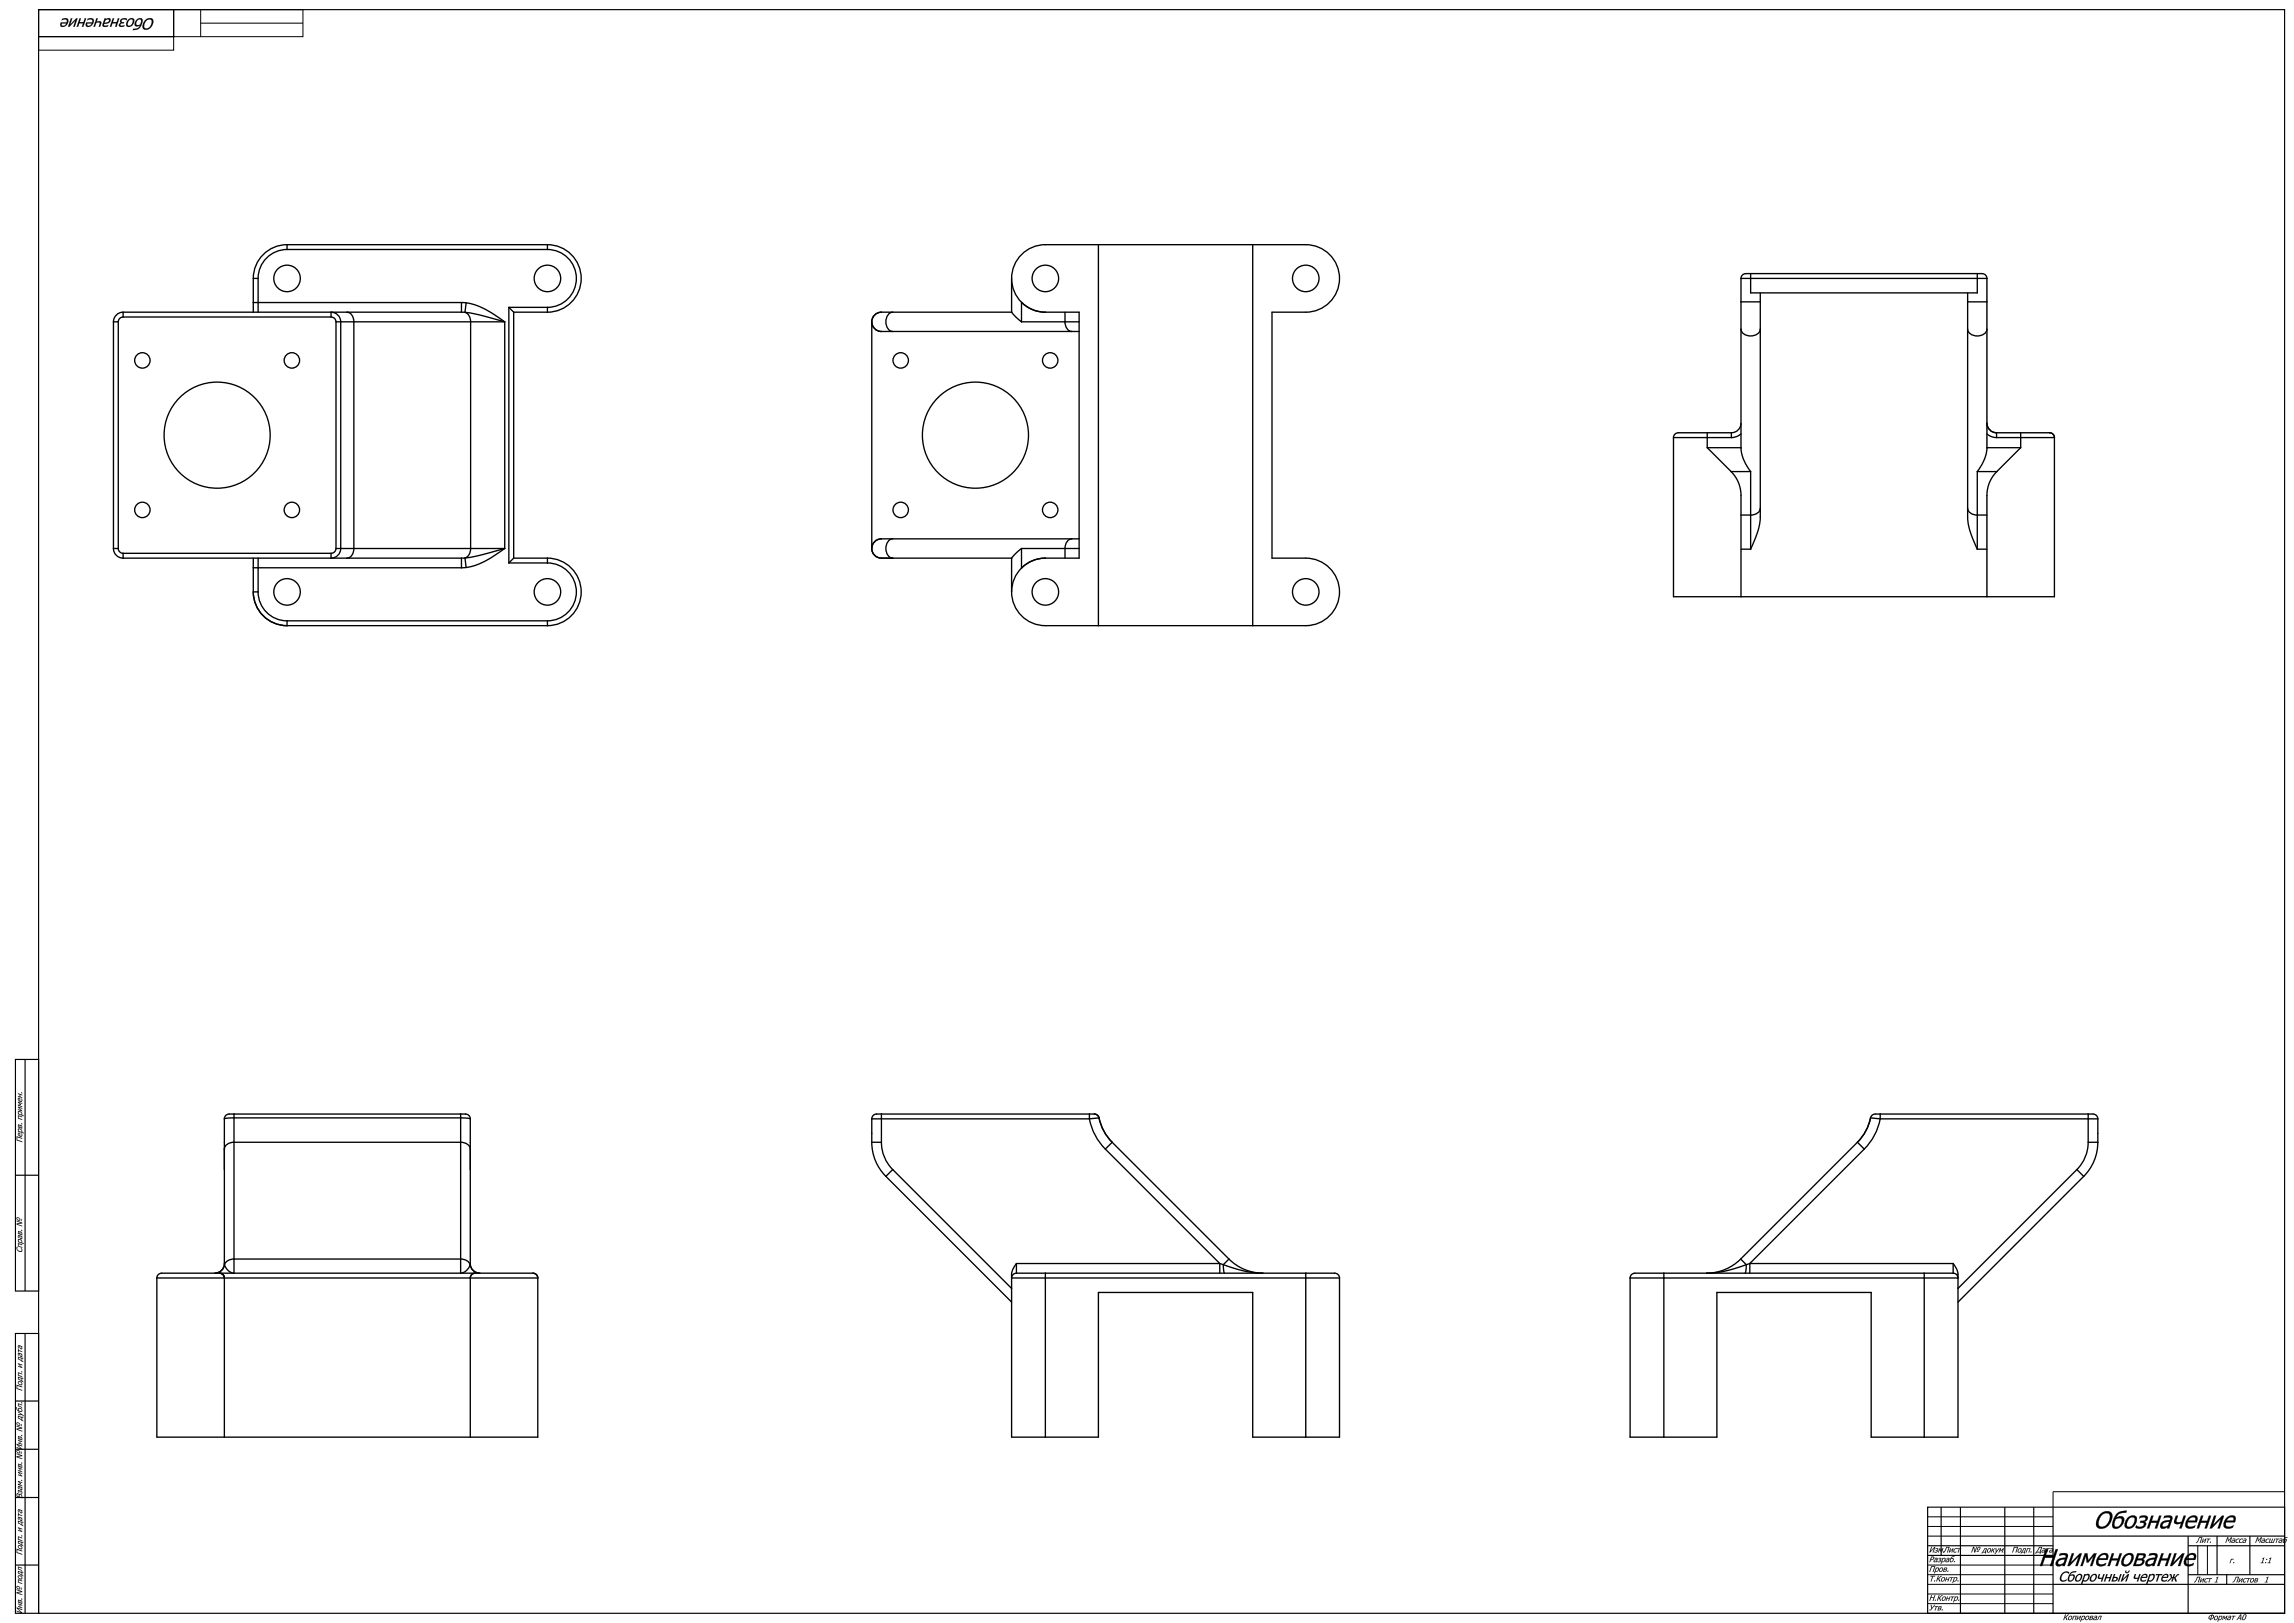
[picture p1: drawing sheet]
<svg xmlns="http://www.w3.org/2000/svg" width="1189mm" height="841mm" viewBox="0 0 1189 841" stroke-linecap="round" stroke-linejoin="round" font-family="sans-serif">
<g fill="none" stroke="#000" stroke-width=".6">
<path d="M20 5h1164v831h-1164zM20 5h70v14h-70zM8 549h12v120h-12zM13 549v120M8 609h12M8 691h12v145h-12zM13 691v145M8 726h12M8 751h12M8 776h12M999 781h185v55h-185zM1006 781v25"/>
<path d="M1016 781v55M1039 781v55M1054 781v55M1064 796h120M1064 781v55M1134 796v40M1149 796v20M1166 796v20M8 811h12M999 801h65M999 806h65M1134 801h50"/>
<path d="M1134 816h50M1154 816v5M1064 821h120"/>
</g>
<g fill="none" stroke="#000" stroke-width=".52">
<path d="M20 19h70v7h-70zM90 5h67v14h-67zM104 12h53M104 5v14M1184 773h-120v8M999 786h65M999 791h65M999 796h65M999 811h65M999 816h65M1139 801v15M1144 801v15"/>
<path d="M999 821h65M999 826h65M999 831h65"/>
</g>
<g fill="#000">
<path d="M1149 817h1l-1 3h-1l1-2zM1175 817h1l-1 3h-1l1-2z"/>
<path d="M75 10h1a2.6 2.6 0 0 1 3 0 4 4 0 0 1-1 4 4 4 0 0 1-4 0v-2zM75 10l-1 2v3a2.6 2.6 0 0 0 4 0l1-3a2.2 2.2 0 0 0-1-3 2.2 2.2 0 0 0-3 1zM76 11l-1 1a1.5 1.5 0 0 0 0 3 1.5 1.5 0 0 0 2-1l2-2a1.4 1.4 0 0 0-1-2 1.4 1.4 0 0 0-2 1zM76 11a1.7 1.7 0 0 1 3 0 1.7 1.7 0 0 1-1 2 2 2 0 0 1-3 1v-2zM71 10a1.7 1.7 0 0 1 3 0 1.7 1.7 0 0 1 0 2l-2 3-3 1v-1l2-1 2-1-2 1-1-1v-1zM71 10l-1 2a1.5 1.5 0 0 0 1 2 1.5 1.5 0 0 0 2-1l-1 1-3 1v1l3-1 1-3v-2l-1-1zM71 10v2a1.1 1.1 0 0 0 0 1 1.1 1.1 0 0 0 2 0 1.3 1.3 0 0 0 0-2 1.3 1.3 0 0 0-2-1zM71 10h2v2a1.3 1.3 0 0 1-2 1 1.3 1.3 0 0 1 0-2zM66 10a1.9 1.9 0 0 1 3 0 1.9 1.9 0 0 1 0 3 2 2 0 0 1-3 1 2 2 0 0 1 0-3zM66 10v2a1.9 1.9 0 0 0 1 2 1.9 1.9 0 0 0 2-2 1.7 1.7 0 0 0 0-3 1.7 1.7 0 0 0-3 1zM67 10l-1 2a1.2 1.2 0 0 0 1 1 1.2 1.2 0 0 0 1-1 1.1 1.1 0 0 0 1-2 1.1 1.1 0 0 0-2 0zM67 10h2v2a1.4 1.4 0 0 1-1 1 1.4 1.4 0 0 1-2 0 1.4 1.4 0 0 1 1-2zM63 10l1-1 2 1v1l-2-1-1 1h1v1l-2 1a1.5 1.5 0 0 0 3 0l-1 1a1.2 1.2 0 0 1-2 0 1.2 1.2 0 0 1 1-2l-1-1zM63 10l-1 1 1 1-1 1v1h2l1-1h-3l1-1h1v-1a.9 .9 0 0 1-1-1 1 1 0 0 1 2 0l1 1v-1l-2-1zM58 9h1v2h1l1-2h1l-2 5v-2h-2v2h-1zM58 9l-1 5h1v-2h2v2l2-5h-1l-1 3h-2l1-3zM55 11l-1 1 2-1 1-1zM55 11a.9 .9 0 0 1 1-1 .9 .9 0 0 1 0 1l-2 1zM54 9h1v1l1-1a1.3 1.3 0 0 1 2 1 1.4 1.4 0 0 1-2 2h-2a1.2 1.2 0 0 0 1 1 1.2 1.2 0 0 0 1 0v1a1.5 1.5 0 0 1-2 0 1.5 1.5 0 0 1-1-2zM54 9l-1 4 1 1h2v-1h-2v-1h3v-2l-1-1-1 1v-1zM50 9h1l-1 2h2v3h-1l1-1a1.1 1.1 0 0 0-1-2 .9 .9 0 0 0-1 1l-1 2h-1zM50 9l-2 5h1l1-2h2l-1 2h1v-2a1.3 1.3 0 0 0 0-1 1.3 1.3 0 0 0-2 0l1-2zM45 10h1a1.9 1.9 0 0 1 2 0 1.9 1.9 0 0 1 1 2h-1a2.1 2.1 0 0 1-1 2 2.1 2.1 0 0 1-3-1l1-1h3a1.4 1.4 0 0 0-1-2 1.4 1.4 0 0 0-2 1zM45 10v1l1-1a1.2 1.2 0 0 1 1 0 1.2 1.2 0 0 1 1 2h-3a1.6 1.6 0 0 0 1 2 1.6 1.6 0 0 0 2-1v-1a1.6 1.6 0 0 0 0-2 1.6 1.6 0 0 0-2 0zM45 12a.9 .9 0 0 0 1 1 .9 .9 0 0 0 1 0l1-1zM45 12h3l-2 1h-1zM41 9h1l-1 2h2l1-2h1l-2 5h-1l1-2h-2v2h-1zM41 9l-1 5 1-2h2l-1 2h1l2-5h-1l-1 3h-2l1-3zM37 9h1l-2 4 4-4-1 5h-1l1-3-3 3h-1zM37 9l-2 5h1l3-3-1 3h1l1-5-4 4 1-3zM32 10a1.9 1.9 0 0 1 3 0 1.9 1.9 0 0 1 0 2 2.1 2.1 0 0 1-1 2 2.1 2.1 0 0 1-3-1v-1h4a1.4 1.4 0 0 0-1-2 1.4 1.4 0 0 0-2 1zM32 10v1l1-1a1.2 1.2 0 0 1 1 0 1.2 1.2 0 0 1 1 2h-4a1.6 1.6 0 0 0 1 2 1.6 1.6 0 0 0 2-1l1-1a1.6 1.6 0 0 0 0-2 1.6 1.6 0 0 0-2 0zM32 12a.9 .9 0 0 0 0 1 1 1 0 0 0 2 0v-1zM32 12h2l-1 1h-1z"/>
<path d="M75 10a2.4 2.4 0 0 1 4 0 2.4 2.4 0 0 1 0 3 2.4 2.4 0 0 1-3 3 2.4 2.4 0 0 1-2-4zM76 11a2.1 2.1 0 0 0-1 2 2.1 2.1 0 0 0 1 2 3 3 0 0 0 2-5zM71 10a1.8 1.8 0 0 1 3 0 1.8 1.8 0 0 1 0 2l-1 1a4 4 0 0 1-4 3v-1a2.8 2.8 0 0 0 3-2 1.7 1.7 0 0 1-2 0 1.7 1.7 0 0 1 1-3zM71 10a1.4 1.4 0 0 0 0 2 1.4 1.4 0 0 0 2 1 1.4 1.4 0 0 0 0-2v-1zM66 10a1.9 1.9 0 0 1 3 0 1.9 1.9 0 0 1 0 3 1.9 1.9 0 0 1-3 1 1.9 1.9 0 0 1 0-3zM67 10v1a1.3 1.3 0 0 0 0 2 1.3 1.3 0 0 0 2-1 1.1 1.1 0 0 0 0-2 1.1 1.1 0 0 0-2 0zM63 10l2-1 1 1v1a1.2 1.2 0 0 0-2-1 1.2 1.2 0 0 0-1 1h1v1a.9 .9 0 0 0-1 0 .9 .9 0 0 0 0 1h2l-1 1a1.3 1.3 0 0 1-2 0 1.3 1.3 0 0 1 1-2l-1-1zM58 9h1l-1 2h2l1-2h1l-2 5v-2h-2v2h-1zM55 11l-1 1a1.2 1.2 0 0 0 2 0 1.2 1.2 0 0 0 0-2zM54 9l1 1a1.5 1.5 0 0 1 3 0 1.4 1.4 0 0 1-2 2h-1a.8 .8 0 0 0-1 1 .8 .8 0 0 0 0 1 .8 .8 0 0 0 1-1h1v1a1.6 1.6 0 0 1-2 0 1.6 1.6 0 0 1-1-2zM50 9h1l-1 2a1.3 1.3 0 0 1 2 0 1.3 1.3 0 0 1 0 1v2h-1l1-1a1.1 1.1 0 0 0-1-2 1 1 0 0 0-1 1l-1 2h-1zM45 10a2 2 0 0 1 4 0 2 2 0 0 1-1 3 1.7 1.7 0 0 1-3 1 1.7 1.7 0 0 1 0-2h3a1.4 1.4 0 0 0-1-2 1.4 1.4 0 0 0-2 1zM45 12a1.2 1.2 0 0 0 1 1 1.2 1.2 0 0 0 2-1zM41 9h1l-1 2h2l1-2h1l-2 5h-1l1-2h-2l-1 2zM37 9l-1 4 4-4-1 5h-1l1-3-3 3h-1zM32 10a2 2 0 0 1 3 0 2 2 0 0 1-1 3 1.7 1.7 0 0 1-2 1 1.7 1.7 0 0 1 0-2h3a1.4 1.4 0 0 0-1-2 1.4 1.4 0 0 0-2 1zM32 12a1.2 1.2 0 0 0 1 1 1.2 1.2 0 0 0 1-1z"/>
<path d="M9 589l2 1-2-1v2l2 1-2-1zM9 587h1l1 2v-1v-1a1 1 0 0 1 0 2 1 1 0 0 1-1-1zM10 587v2v-2zM9 585h2v2h1l-3-1zM10 585v1l1 1v-1zM9 583h2v2l-2-1zM10 583v1zM11 583l-1 1h1zM11 582v1zM9 578l2 1-1-1v1l1 1h-2zM9 576h2v2h1l-3-1zM10 576v1l1 1v-1zM9 573l2 1h-1l1 2-2-1h2zM9 571l2 1-1-1 1 1-1 1 1 1-2-1 2-1zM9 569h1l1 2v-1v-1a1 1 0 0 1 0 2 1 1 0 0 1-1-1zM10 569v1v-1zM9 567h2v1v1l-2-1h1v-1zM11 566v1z"/>
<path d="M9 589l3 1-3-1v2l3 1-3-1zM9 589v2l2 1-2-1v-2l2 1zM9 587h1v2l1-1v-1a1 1 0 0 1 0 2 1 1 0 0 1-1 0l-1-1zM9 587l1 2h1v-2v1v1l-1-2zM10 587v2v-2zM10 587v2zM9 585h2v2h1l-3-1zM9 585v1l3 1h-1a1.4 1.4 0 0 0 0-2 1.4 1.4 0 0 0-2 0zM10 585v1l1 1v-1zM10 585l1 1v1l-1-1zM9 583h2l1 2-3-1zM9 583v1l2 1v-2zM10 583v1zM10 583v1zM11 583l-1 1h1zM11 583v1h-1zM11 582l1 1zM11 582v1zM9 578l3 1-2-1v1l2 1h-3zM9 578v2h2l-1-1v-1l1 1zM9 576h2v2h1l-3-1zM9 576v1l3 1h-1a1.4 1.4 0 0 0 0-2 1.4 1.4 0 0 0-2 0zM10 576v1l1 1v-1zM10 576l1 1v1l-1-1zM9 573l3 1v1l-2-1 2 2-3-1h2zM9 573l2 2h-2l2 1-1-2h1zM9 571l3 1-2-1 1 1-1 1 2 1-3-1v-1h2zM9 571l2 1h-2v1l2 1-1-1 1-1-1-1 1 1zM9 569h1v2l1-1v-1a1 1 0 0 1 0 1 1 1 0 0 1-1 1l-1-1zM9 569l1 1 1 1v-2v1v1l-1-2zM10 569v1v-1zM10 569v1zM9 566l3 1v1l-1-1v1l1 1-3-1h1v-1zM9 567h1v1h-1l2 1-1-1v-1h1zM11 566l1 1zM11 566v1z"/>
<path d="M9 646a1.2 1.2 0 0 0 1 2 1.2 1.2 0 0 0 1-1 1.3 1.3 0 0 1 0 2 1.3 1.3 0 0 1-2-1zM9 644l2 1h-1v1l1 1-2-1zM9 642l2 1v1l1 1-3-1zM10 643l1 1v-1zM10 641l1 1zM9 640l2 1a.8 .8 0 0 1 0 1 .8 .8 0 0 1-1 0 .8 .8 0 0 1 0-1v-1l-1 1zM9 638h2v2l-2-1zM10 638v1zM11 639h-1l1 1zM11 637v1zM9 633l2 1h-2l2 2-2-1v-1h2zM9 632a1 1 0 0 1 2 0 1 1 0 0 1-2 0zM11 632v1zM9 632a.6 .6 0 0 0 1 0 .6 .6 0 0 0-1 0z"/>
<path d="M9 646l1 2h1v-1a1.3 1.3 0 0 1 0 2 1.3 1.3 0 0 1-2-1zM9 646v2l1 1a1.1 1.1 0 0 0 1-1 1.1 1.1 0 0 0 0-1v1a1.4 1.4 0 0 1-2 0 1.4 1.4 0 0 1 0-2zM9 644l3 1h-2v1l2 1-3-1zM9 644v2l2 1-1-1v-1h1zM9 642l2 1v1l1 1-3-1zM9 642v2l3 1-1-1a1.4 1.4 0 0 0 0-2 1.4 1.4 0 0 0-2 0zM10 643l1 1v-1zM10 643h1v1l-1-1zM10 641l1 1zM10 641h1v1zM9 640l3 1a.7 .7 0 0 1-1 1 .7 .7 0 0 1-1-1v-1v2l-1-1zM9 640v1l1-1v2h1v-1zM9 638h2l1 2-3-1zM9 638v1l2 1v-2zM10 638v1zM10 638v1zM11 639h-1l1 1zM11 639v1l-1-1zM11 637l1 1zM11 637v1zM9 633l3 1h-3l3 2-3-1v-1h2zM9 633l2 1h-2v1l2 1-2-2h2zM9 632a1 1 0 0 1 2 0 1 1 0 0 1-2 0zM9 632a1 1 0 0 0 2 0 1 1 0 0 0-2 0zM11 632v1zM11 632v1zM9 631v1h1v-1zM9 632a.6 .6 0 0 1 1 0 .6 .6 0 0 1-1 0z"/>
<path d="M9 718l2 1-2-1v1l2 2-2-1zM9 716a1.2 1.2 0 0 1 2 0 1.2 1.2 0 0 1 0 2l-1-1zM10 717a.8 .8 0 0 0 1 0 .8 .8 0 0 0-1 0zM9 713l3 1h-1l1 2-3-1zM10 714v1h1v-1zM9 711l2 1h-1v1l1 1-2-1zM9 706l2 1h-1l1 2-2-1h2zM9 703l3 1h-1l1 2-3-2zM10 703v1l1 1v-1zM10 702l1 1zM9 701l2 1a.8 .8 0 0 1 0 1 .8 .8 0 0 1-1 0 .8 .8 0 0 1 0-1v-1l-1 1zM9 699l1 1 1 1-1-1-1 1zM10 698l1 1zM9 697l2 1a.8 .8 0 0 1 0 1 .8 .8 0 0 1-1 0 .8 .8 0 0 1 0-1v-1l-1 1z"/>
<path d="M9 718l3 1-3-1v1l3 2-3-1zM9 718v2l2 1-2-2v-1l2 1zM9 716a1.2 1.2 0 0 1 2 0 1.2 1.2 0 0 1 0 2l-1-1zM9 716a1.2 1.2 0 0 0 1 2 1.2 1.2 0 0 0 2-1l-2-1zM10 716a.8 .8 0 0 0 0 1 .8 .8 0 0 0 1 0 .8 .8 0 0 0 0-1zM10 717a.8 .8 0 0 1 1 0 .8 .8 0 0 1-1 0zM9 713l3 1h-1l1 2-3-1zM9 713v2l3 1h-1v-2h1zM10 714v1h1v-1zM10 714h1v1h-1zM9 711l3 1h-2v1l2 1-3-1zM9 711v2l2 1-1-1v-1h1zM11 711h1zM9 706l3 1v1l-2-1 2 2-3-1h2zM9 706l2 2h-2l2 1-1-2h1zM9 703l3 1h-1l1 2-3-2zM9 703v1l3 2-1-1v-1h1zM10 703v1l1 1v-1zM10 703l1 1v1l-1-1zM10 702l1 1zM10 702h1v1zM9 701l3 1a.7 .7 0 0 1-1 1 .7 .7 0 0 1-1-1v-1v2l-1-1zM9 701v1l1-1v2h1v-1zM9 699l1 1 2 1-2-1-1 1zM9 699v2l1-1 1 1-1-1zM10 698l1 1zM10 698h1v1zM9 697l3 1a.7 .7 0 0 1-1 1 .7 .7 0 0 1-1 0v-2v2l-1-1zM9 697v1l1-1v2h1v-1z"/>
<path d="M9 748l2 1h-2l2 2-2-1 2 1zM9 746l2 1v1v1l-2-1h1v-1zM9 744l2 1v1h-2zM10 745v1zM11 745l-1 1h1zM9 739l2 1-2 1 2 1-2-1v-1h2zM9 738a1 1 0 0 1 2 0 1 1 0 0 1-2 0zM11 738v1zM9 738a.6 .6 0 0 0 1 0 .6 .6 0 0 0-1 0zM9 734h3l-1 1 1 1-3-1zM10 734v1l1 1v-1zM9 731l3 3-1-1h-2h2zM8 729l2 2a1.1 1.1 0 0 1 1-1 1.1 1.1 0 0 1 1 1l-1 1-2-1zM10 731a.7 .7 0 0 0 1 0 .7 .7 0 0 0-1 0zM9 727l2 1h-1l1 2-2-1z"/>
<path d="M9 748l3 1v1l-3-1 3 2-3-1 2 1zM9 748l2 3-2-1 2 1-2-2h2zM9 746l3 1h-1v1l1 1-3-1v-1l1 1v-1zM9 746l1 1v1h-1l2 1-1-1v-1h1zM9 744l2 1 1 1h-3zM9 744v2h2v-1zM10 745v1zM10 745v1v-1zM11 745l-1 1h1zM11 745v1h-1zM11 743l1 1zM9 739l3 1-3 1 3 1-3-1v-1h2zM9 739l2 1h-2v1l2 1-2-1 2-1zM9 738a1 1 0 0 1 2 0 1 1 0 0 1-2 0zM9 738a1 1 0 0 0 2 0 1 1 0 0 0-2 0zM11 738v1zM11 738v1zM9 738h1zM9 738a.6 .6 0 0 1 1 0 .6 .6 0 0 1-1 0zM9 734h3l-1 1 1 2-3-2zM9 734v1l3 1h-1v-2h1zM10 734v1l1 1v-1zM10 734l1 1v1l-1-1zM9 731l3 3-1-1h-2h2zM9 731l2 2h-2h2l1 1zM8 729l2 2v-1h1a.9 .9 0 0 1 0 1 .9 .9 0 0 1-1 0h-1zM8 729l1 2 2 1v-1l-1-1a.8 .8 0 0 0-1 0 .8 .8 0 0 0 1 1zM10 731a.7 .7 0 0 0 1 0 .7 .7 0 0 0-1 0zM10 731a.7 .7 0 0 1 1 0 .7 .7 0 0 1-1 0zM9 727l3 1h-2l1 1 1 1-3-1zM9 727v2l2 1-1-2h1zM11 727h1z"/>
<path d="M9 774h1a1.1 1.1 0 0 1 1 0 1.1 1.1 0 0 1 0 2l-2-1zM9 774v1h1zM10 775v1h1v-1zM9 772h1a1.1 1.1 0 0 1 1 1 1.1 1.1 0 0 1 0 1v-1l-1-1v2l-1-1zM10 771l1 1zM9 770l2 1a.8 .8 0 0 1 0 1 .8 .8 0 0 1-1 0 .8 .8 0 0 1 0-1v-1l-1 1zM9 767l2 1h-1l1 1h-1l1 1-2-1h2zM9 763h2h-1l1 2-2-1 2 1zM9 760l2 1v1v1l-2-1h1v-1zM9 759h2v2l-2-1zM10 759v1zM11 759l-1 1h1zM9 753l2 1v1h-2l2 1-2-1 2-1zM9 752a1 1 0 0 1 2 0 1 1 0 0 1-2 0zM11 752v1zM9 752a.6 .6 0 0 0 1 0 .6 .6 0 0 0-1 0z"/>
<path d="M9 774h2l1 2-3-1zM9 774v1l2 1a1 1 0 0 0 0-2 1 1 0 0 0-1 0zM9 774v1h1zM9 774h1v1h-1zM10 775v1h1v-1zM10 775h1v1h-1zM9 772l2 1v1v-1h-1v1l-1-1zM9 772v1l1 1v-2l1 1v1v-1zM10 771l1 1zM10 771h1v1zM9 770l3 1a.7 .7 0 0 1-1 1 .7 .7 0 0 1-1 0v-2v2l-1-1zM9 770v1l1-1v2h1v-1zM9 767l3 1v1l-2-1 1 1h-1l2 1-3-1h2zM9 767l2 2h-2l2 1-1-1h1l-1-1h1zM11 767l1 1zM9 763h3v1l-2-1 2 2-3-1 2 1zM9 763l2 2-2-1 2 1-1-2h1zM9 760l3 1v1l-1-1v1l1 1-3-1h1v-1zM9 760l1 1v1h-1l2 1-1-1v-1h1zM9 758l2 1 1 2-3-1zM9 759v1l2 1v-2zM10 759v1zM10 759v1zM11 759l-1 1h1zM11 759v1h-1zM11 758l1 1zM9 753l3 1v1h-3l3 1-3-1 2-1zM9 753l2 1-2 1 2 1-2-1h2v-1zM9 752a1 1 0 0 1 2 0 1 1 0 0 1-2 0zM9 752a1 1 0 0 0 2 0 1 1 0 0 0-2 0zM11 752v1zM11 752v1zM9 752v1h1v-1zM9 752a.6 .6 0 0 1 1 0 .6 .6 0 0 1-1 0z"/>
<path d="M1089 785a3 3 0 0 1 3-2 3 3 0 0 1 3 3 5 5 0 0 1-3 5 5 5 0 0 1-5 0 7 7 0 0 1 2-6zM1089 785l-1 2a2.5 2.5 0 0 0 1 4 2.5 2.5 0 0 0 3-1 3 3 0 0 0 0-6h-1zM1097 784l2-1h3l-1 1a4 4 0 0 0-4 2 2.4 2.4 0 0 1 3 0 2.4 2.4 0 0 1 0 4 3 3 0 0 1-2 2 3 3 0 0 1-3-1v-3zM1096 787a2.2 2.2 0 0 0 0 2 2.2 2.2 0 0 0 1 2l2-1a1.8 1.8 0 0 0 0-3 1.8 1.8 0 0 0-3 0zM1103 786a2.7 2.7 0 0 1 4 0 2.7 2.7 0 0 1 0 4 3 3 0 0 1-3 2 3 3 0 0 1-3-2zM1104 787l-1 1a1.8 1.8 0 0 0 0 3 1.8 1.8 0 0 0 3-1v-1a1.6 1.6 0 0 0 0-3 1.6 1.6 0 0 0-2 1zM1109 786a2.2 2.2 0 0 1 3-1 2.2 2.2 0 0 1 1 2l-2 2a2.5 2.5 0 0 1 0 3 2.5 2.5 0 0 1-3 0h-1v-2a1.9 1.9 0 0 0 2 1 1.9 1.9 0 0 0 2-2h-2v-1h1a1.2 1.2 0 0 0 2 0 1.2 1.2 0 0 0-1-2 1.2 1.2 0 0 0-1 0l-1 1zM1115 785h1l-1 3h3l1-3h1l-2 7h-1l1-3h-3l-1 3h-1zM1121 789a1.2 1.2 0 0 0 0 2 1.2 1.2 0 0 0 2 0l1-2zM1122 786a2.4 2.4 0 0 1 2-1 2.4 2.4 0 0 1 2 3l-2 4h-1v-1a2 2 0 0 1-3 0 2 2 0 0 1 1-3h2a.9 .9 0 0 0 1 0 .9 .9 0 0 0 1-1l-2-1-2 1zM1128 785h1l-1 2a1.2 1.2 0 0 0 0 2 1.2 1.2 0 0 0 2 0h1l1-4h1l-2 7h-2l1-3a2 2 0 0 1-2 1 2 2 0 0 1-1-2zM1134 787a2.4 2.4 0 0 1 3-2 2.4 2.4 0 0 1 2 3l-1 1h-4a2 2 0 0 0 1 2 2 2 0 0 0 2 0v1a3 3 0 0 1-4-2v-2zM1135 787l-1 1h4a1.5 1.5 0 0 0-1-2 1.5 1.5 0 0 0-2 1zM1141 785h1l-1 3h3l1-3h1l-2 7h-1l1-3h-3l-1 3h-2zM1147 785h2l-2 5 5-5h1l-3 7h-1l2-5-5 5h-1zM1154 787a2.4 2.4 0 0 1 3-2 2.4 2.4 0 0 1 2 3l-1 1h-4a2 2 0 0 0 1 2 2 2 0 0 0 2 0v1a3 3 0 0 1-5-2l1-2zM1155 787l-1 1h3a1.5 1.5 0 0 0 0-2 1.5 1.5 0 0 0-2 1z"/>
<path d="M1089 784a3 3 0 0 1 4-1 3 3 0 0 1 2 4l-1 2-2 2a4 4 0 0 1-6 0 7 7 0 0 1 3-7zM1089 784l-2 4a3 3 0 0 0 0 4 3 3 0 0 0 5-1 7 7 0 0 0 2-7 4 4 0 0 0-5 0zM1089 785l-1 3a2.3 2.3 0 0 0 1 3 2.3 2.3 0 0 0 3-1l1-2a2.2 2.2 0 0 0 0-4 2.2 2.2 0 0 0-4 1zM1089 785a2.7 2.7 0 0 1 4 0 5 5 0 0 1-5 6v-2zM1097 784l2-1h3v1h-2a3 3 0 0 0-3 2 2.9 2.9 0 0 1 4 0 4 4 0 0 1-2 5 2.5 2.5 0 0 1-4 1 2.5 2.5 0 0 1 0-4zM1097 784l-2 4v3a4 4 0 0 0 6-2 2.2 2.2 0 0 0-1-3 2.2 2.2 0 0 0-3 0l1-1 4-1v-1h-3zM1096 787h1a2.5 2.5 0 0 0 0 4h1l1-2a1.7 1.7 0 0 0 0-2 1.7 1.7 0 0 0-3 0zM1096 787a2 2 0 0 1 4 0 2 2 0 0 1-1 3l-2 1h-1zM1103 786a2.7 2.7 0 0 1 4 0 2.7 2.7 0 0 1 0 4 3 3 0 0 1-3 2 3 3 0 0 1-3-2zM1103 787l-1 1a2.6 2.6 0 0 0 0 4 2.6 2.6 0 0 0 4-1l1-2a2.5 2.5 0 0 0-1-4 2.5 2.5 0 0 0-3 2zM1104 787l-1 1a1.8 1.8 0 0 0 0 3 1.8 1.8 0 0 0 3-1v-2a1.4 1.4 0 0 0 0-2 1.4 1.4 0 0 0-2 1zM1104 787v-1a1.7 1.7 0 0 1 2 1 1.7 1.7 0 0 1 0 2v1a1.8 1.8 0 0 1-3 1 1.8 1.8 0 0 1-1-2zM1109 786l1-1a1.9 1.9 0 0 1 2 0 1.9 1.9 0 0 1 1 3l-2 1a1.8 1.8 0 0 1 1 1 1.8 1.8 0 0 1-1 2h-2h-2v-2l2 1h2v-1l-2-1v-1h2l1-1a2 2 0 0 0-3 0zM1109 786v1l2-1 1 1-1 1h-2v1h1a1.2 1.2 0 0 1 1 2 1.2 1.2 0 0 1-2 0l-2-1v2h2l2-1 1-1-1-2h2v-2l-1-1zM1115 785h1l-1 3h3l1-3h1l-2 7h-1l1-3h-3l-1 3h-1zM1115 785l-2 7h1l1-3h3l-1 3h1l2-7h-1l-1 3h-3l1-3zM1121 789v1a1.5 1.5 0 0 0 1 1 1.5 1.5 0 0 0 2-1v-1zM1121 789l3-1v2a1.4 1.4 0 0 1-2 1 1.4 1.4 0 0 1-1-1zM1122 786v-1a2.1 2.1 0 0 1 3 0 2.1 2.1 0 0 1 1 3l-2 4h-1v-1l-1 1a1.9 1.9 0 0 1-3-1 1.9 1.9 0 0 1 2-3h3a1.2 1.2 0 0 0 0-2 1.2 1.2 0 0 0-1 0l-2 1zM1122 786l-1 1 3-1 1 2a5 5 0 0 0-5 2v2h2l1-1v1h1l2-6-1-1zM1128 785h1l-1 2a1.3 1.3 0 0 0 1 2 1.3 1.3 0 0 0 1 0l2-4h1l-2 7h-2l1-3-2 1-1-1zM1128 785l-1 3a2 2 0 0 0 1 2 2 2 0 0 0 2-1l-1 3h2l2-7h-1l-1 4h-2l-1-1 1-3zM1134 787a2.5 2.5 0 0 1 3-2 2.5 2.5 0 0 1 2 3l-1 1h-4a1.9 1.9 0 0 0 1 2 1.9 1.9 0 0 0 2 0l1-1-1 2a3 3 0 0 1-5-2zM1134 787l-1 2a2.4 2.4 0 0 0 0 3 2.4 2.4 0 0 0 3 0h1l1-2-1 1a1.8 1.8 0 0 1-3 0 1.8 1.8 0 0 1 0-2h4l1-1a2.1 2.1 0 0 0-1-3 2.1 2.1 0 0 0-3 1zM1135 787l-1 1h4a1.3 1.3 0 0 0-1-2 1.3 1.3 0 0 0-2 1zM1135 787l2-1 1 2h-4zM1141 785h1l-1 3h3l1-3h1l-2 7h-2l1-3h-2l-1 3h-2zM1141 785l-3 7h2l1-3h3l-1 3h1l2-7h-1l-1 3h-3l1-3zM1147 785h2l-2 5 5-5h1l-3 7h-1l2-5-5 5h-1zM1147 785l-2 7h1l5-5-2 5h1l3-7h-1l-5 5 2-4zM1154 787a2.5 2.5 0 0 1 3-2 2.5 2.5 0 0 1 2 3l-1 1h-4a1.9 1.9 0 0 0 1 2 1.9 1.9 0 0 0 2 0l1-1-1 2h-1a3 3 0 0 1-4-2zM1154 787l-1 2a2.4 2.4 0 0 0 0 3 2.4 2.4 0 0 0 3 0h1l1-2-2 1a1.8 1.8 0 0 1-2 0 1.8 1.8 0 0 1 0-2h4v-1a2.1 2.1 0 0 0 0-3 2.1 2.1 0 0 0-3 1zM1155 787l-1 1h3a1.3 1.3 0 0 0 0-2 1.3 1.3 0 0 0-2 1zM1155 787l2-1v2h-3z"/>
<path d="M1140 797h1l-1 2 1-2h-1l-1 2h-1zM1142 797v2l1-2v2v-1l-2 1zM1144 797h2l-1 1-1 1v-1zM1145 799h1h-1z"/>
<path d="M1140 797h1l-1 3 1-3h-1l-1 2-1 1zM1140 797l-2 2h1l1-2h1l-1 2 1-2zM1142 797v2l1-2v3h-1l1-2-2 2zM1142 797l-1 2 2-1v1v-2l-1 2zM1144 797h2l-1 1-1 2v-2zM1144 797v1v1l1-1 1-1zM1145 799h1v1h-1zM1145 799h1z"/>
<path d="M1154 797h1v1l2-1-1 2v-2l-1 2-1-2-1 2zM1157 799l1-1zM1157 797l1 1v1a1 1 0 0 1-2 0 .8 .8 0 0 1 0-1 .8 .8 0 0 1 1 0h1zM1159 798l1-1v1a.8 .8 0 0 0-1 0 .8 .8 0 0 0 1 1 1 1 0 0 1-2 0 1 1 0 0 1 1-1zM1161 798l1-1v1a.8 .8 0 0 0-1 0 .8 .8 0 0 0 1 1 1 1 0 0 1-2 0 1 1 0 0 1 1-1zM1163 799l1-1zM1163 797l1 1v1h-1a.8 .8 0 0 1-1 0 .8 .8 0 0 1 0-1 .8 .8 0 0 1 1 0h1z"/>
<path d="M1154 797h1v1l2-1-1 3h-1l1-3-1 2-1-2-1 3zM1154 797l-1 2 1-2 1 2 1-2v2l1-2-2 1v-1zM1157 799l1-1zM1157 799l1-1-1 1zM1157 797l2 1-1 2h-1a.7 .7 0 0 1-1-1 .7 .7 0 0 1 1-1h1h-1zM1157 797l1 1h-1l-1 1h2v-1zM1159 798a.7 .7 0 0 1 1-1 .7 .7 0 0 1 0 1 .8 .8 0 0 0-1 0 .8 .8 0 0 0 1 1v1l-1-1zM1159 798a1 1 0 0 0-1 1 1 1 0 0 0 2 0h-1v-1l2-1zM1161 798a.7 .7 0 0 1 1-1 .7 .7 0 0 1 0 1 .8 .8 0 0 0-1 0 .8 .8 0 0 0 1 1l-1 1-1-1zM1161 798a1 1 0 0 0-1 1 1 1 0 0 0 2 0h-1v-1l1-1zM1163 799l1-1zM1163 799l1-1-1 1zM1163 797l1 1v2h-1a.7 .7 0 0 1-1-1 .7 .7 0 0 1 1-1h1h-1zM1163 797l1 1h-1l-1 1h2v-1z"/>
<path d="M1170 797v1l2-1-1 2 1-2-2 2v-2l-1 2zM1172 799h1v-1zM1173 797l1 1-1 1a.8 .8 0 0 1-1 0 .8 .8 0 0 1 0-1 .8 .8 0 0 1 1 0h1zM1175 798l1-1v1a.8 .8 0 0 0-1 0 .8 .8 0 0 0 0 1h1h-1a1 1 0 0 1-1 0 1 1 0 0 1 1-1zM1176 797v2h1l1-2-1 2h1l1-2-1 2h-2zM1179 797h2l-1 1v1v-1zM1181 799h1v-1zM1182 797l1 1-1 1a.8 .8 0 0 1-1 0 .8 .8 0 0 1 0-1 .8 .8 0 0 1 1 0zM1184 797l2-1-2 2a1.1 1.1 0 0 1 1 1 1.1 1.1 0 0 1-2 1v-1zM1183 799a1 1 0 0 0 2 0 1 1 0 0 0-2 0z"/>
<path d="M1170 797v1l2-1-1 3 1-3-2 2v-2l-1 3zM1170 797l-1 2 1-2v2l2-2-1 2 1-2-2 1v-1zM1172 799h1v-1zM1172 799l1-1v1zM1173 797l1 1-1 2a.7 .7 0 0 1-1-1 .7 .7 0 0 1 1-1h1h-2zM1173 797l1 1h-2v1h1l1-1zM1175 798a.7 .7 0 0 1 0-1 .7 .7 0 0 1 1 1 .8 .8 0 0 0-1 0 .8 .8 0 0 0 0 1h1l-1 1-1-1zM1175 798a1 1 0 0 0-1 1 1 1 0 0 0 1 0h1h-1l-1-1 2-1zM1176 797h1l-1 2h1l1-2-1 2h1l1-2-1 3h-2zM1176 797v2h2l1-2-1 2h-1l1-2-1 2h-1zM1179 797h2l-1 1v2h-1l1-2zM1179 797l1 1v1v-1l1-1zM1181 799h1v-1zM1181 799l1-1v1zM1181 797l2 1-1 2a.7 .7 0 0 1-1-1 .7 .7 0 0 1 0-1h1h-1zM1182 797l1 1h-2v1h1l1-1zM1184 797l2-1-2 2h1l-1 1a.9 .9 0 0 1-1 0 .9 .9 0 0 1 0-1zM1184 797l-1 2v1l2-2h-1v-1l2-1zM1183 799a1 1 0 0 0 2 0 1 1 0 0 0-2 0zM1183 799a1 1 0 0 1 2 0 1 1 0 0 1-2 0z"/>
<path d="M9 803l2 1-2-1v1l2 2-2-1zM9 801a1.2 1.2 0 0 1 2 0 1.2 1.2 0 0 1 0 2l-1-1zM10 802a.8 .8 0 0 0 1 0 .8 .8 0 0 0-1 0zM9 798l3 1h-1l1 2-3-1zM10 799v1h1v-1zM9 796l2 1h-1v1l1 1-2-1zM9 791l2 1h-1l1 2-2-1h2zM9 788l3 1h-1l1 2-3-2zM10 788v1l1 1v-1zM10 787l1 1zM9 786l2 1a.8 .8 0 0 1 0 1 .8 .8 0 0 1-1 0 .8 .8 0 0 1 0-1v-1l-1 1zM9 784l1 1 1 1-1-1-1 1zM10 783l1 1zM9 782l2 1a.8 .8 0 0 1 0 1 .8 .8 0 0 1-1 0 .8 .8 0 0 1 0-1v-1l-1 1z"/>
<path d="M9 803l3 1-3-1v1l3 2-3-1zM9 803v2l2 1-2-2v-1l2 1zM9 801a1.2 1.2 0 0 1 2 0 1.2 1.2 0 0 1 0 2l-1-1zM9 801a1.2 1.2 0 0 0 1 2 1.2 1.2 0 0 0 2-1l-2-1zM10 801a.8 .8 0 0 0 0 1 .8 .8 0 0 0 1 0 .8 .8 0 0 0 0-1zM10 802a.8 .8 0 0 1 1 0 .8 .8 0 0 1-1 0zM9 798l3 1h-1l1 2-3-1zM9 798v2l3 1h-1v-2h1zM10 799v1h1v-1zM10 799h1v1h-1zM9 796l3 1h-2v1l2 1-3-1zM9 796v2l2 1-1-1v-1h1zM11 796h1zM9 791l3 1v1l-2-1 2 2-3-1h2zM9 791l2 2h-2l2 1-1-2h1zM9 788l3 1h-1l1 2-3-2zM9 788v1l3 2-1-1v-1h1zM10 788v1l1 1v-1zM10 788l1 1v1l-1-1zM10 787l1 1zM10 787h1v1zM9 786l3 1a.7 .7 0 0 1-1 1 .7 .7 0 0 1-1-1v-1v2l-1-1zM9 786v1l1-1v2h1v-1zM9 784l1 1 2 1-2-1-1 1zM9 784v2l1-1 1 1-1-1zM10 783l1 1zM10 783h1v1zM9 782l3 1a.7 .7 0 0 1-1 1 .7 .7 0 0 1-1 0v-2v2l-1-1zM9 782v1l1-1v2h1v-1z"/>
<path d="M1001 817h2h-1l-1 3v-3h-1zM1001 817v2l1-2h1zM1002 819h1v1h-1zM1002 819h1zM1004 817h1l-1 1 2-1-1 1 1 2h-1l-1-2-1 2zM1004 817l-1 2 2-1 1 2-1-2 1-1-2 1zM1006 818h1a1.1 1.1 0 0 1 1 0 1.1 1.1 0 0 1-1 1 1 1 0 0 1-1 0 1 1 0 0 1 0-1zM1006 818a1 1 0 0 0 0 1 1 1 0 0 0 1 1 1.1 1.1 0 0 0 1-2 .8 .8 0 0 0 0-1 1.1 1.1 0 0 0-2 1zM1007 818v1l1-1zM1006 819a1 1 0 0 1 2 0 1 1 0 0 1-2 0zM1009 817v1h1v-1v3h-1l1-1h-1l-1 1zM1009 817l-1 2 1-1h1v1v-2v1h-1zM1011 817h2l-1 1-1 2v-2zM1011 817v1v1l1-1 1-1zM1013 817h1v1l-2 2zM1013 817l-1 3v-1a1.2 1.2 0 0 0 2 0 1.2 1.2 0 0 0 0-2zM1013 818v1a.9 .9 0 0 0 1 0 .9 .9 0 0 0-1-1zM1013 818h1l-1 1zM1015 819v1h-1zM1015 819h-1h1z"/>
<path d="M1001 817h2h-1l-1 2v-2zM1002 819h1h-1zM1004 817v1l2-1-1 1 1 1-2-1-1 1zM1006 818h1a1 1 0 0 1 1 0 1 1 0 0 1-1 1 .9 .9 0 0 1-1 0 .9 .9 0 0 1 0-1zM1006 818a1 1 0 0 0 2 0 1 1 0 0 0-2 0zM1009 817v1h1v-1v2h-1h-1zM1011 817h2l-1 1-1 1v-1zM1013 817a1.1 1.1 0 0 1 1 2 1.1 1.1 0 0 1-1 1h-1zM1013 818v1a.8 .8 0 0 0 1 0 .8 .8 0 0 0-1-1zM1015 819h-1z"/>
<path d="M1001 802l-1 2 3-2-1 2v-2l-2 2zM1003 802a.7 .7 0 0 1 1 0 .7 .7 0 0 1 0 1 .8 .8 0 0 1 0 1 .8 .8 0 0 1-1 0h1h-1l1-1h-1zM1005 802l1 2 1-2-1 2 1-1-1 1-1-1-1 1zM1007 804h1h-1z"/>
<path d="M1001 802v2l2-2-1 3v-3l-2 3zM1001 802l-1 2 2-2v2l1-2-2 2zM1003 802a.7 .7 0 0 1 1 0 .7 .7 0 0 1 0 1v1h-2h2h-1l1-1h-1zM1003 802v1h1h-1l1 1h-1v1l1-1v-1zM1005 802h1v2l1-2-1 3 1-2-1 1-1-1-1 2zM1005 802l-1 2 1-1 1 1 1-1-1 1 1-2-1 2v-2zM1007 804h1v1h-1zM1007 804h1z"/>
<path d="M1001 812h2l-1 2v-2h-1l-1 2zM1003 812h1a1.1 1.1 0 0 1 1 2 1.1 1.1 0 0 1-2 1h-1zM1004 813l-1 1a.8 .8 0 0 0 1 0 .8 .8 0 0 0 0-1zM1005 813h1a1 1 0 0 1 1 0 1 1 0 0 1-1 1 .9 .9 0 0 1-1 0 .9 .9 0 0 1 0-1zM1005 813a1 1 0 0 0 2 0 1 1 0 0 0-2 0zM1008 812h1v2h-2zM1008 813h1zM1008 813l-1 1h1zM1009 814h1h-1z"/>
<path d="M1001 812h2l-1 3v-3h-1l-1 3zM1001 812l-1 2 1-2h2l-1 2 1-2zM1003 812h2v1l-3 2zM1003 812l-1 3 1-1a1.2 1.2 0 0 0 2 0 1.2 1.2 0 0 0-1-2zM1004 813l-1 1a.9 .9 0 0 0 1 0 .9 .9 0 0 0 0-1zM1003 813h2l-1 1h-1zM1005 813h1a1.1 1.1 0 0 1 1 0 1.1 1.1 0 0 1-1 1 1 1 0 0 1-1 0 1 1 0 0 1 0-1zM1005 813a1 1 0 0 0 0 1 1 1 0 0 0 1 1 1.1 1.1 0 0 0 1-2 .8 .8 0 0 0 0-1 1.1 1.1 0 0 0-2 1zM1006 813v1l1-1zM1005 814a1 1 0 0 1 2 0 1 1 0 0 1-2 0zM1008 812h1v2l-2 1zM1008 812l-1 3 2-1v-2zM1008 813h1zM1008 813h1h-1zM1008 813l-1 1h1zM1008 813v1h-1zM1009 814h1v1h-1zM1009 814h1z"/>
<path d="M1001 807h1a1 1 0 0 1 0 1 1 1 0 0 1-1 0l-1 1zM1001 807v1a.7 .7 0 0 0 1 0 .7 .7 0 0 0-1-1zM1003 809l1-1zM1003 807l1 1v1h-1a.8 .8 0 0 1-1 0 .8 .8 0 0 1 0-1 .8 .8 0 0 1 1 0h1zM1005 807a.7 .7 0 0 1 1 0 .7 .7 0 0 1 0 1 .8 .8 0 0 1-1 1 .8 .8 0 0 1-1 0h1l1-1h-1zM1007 807a1.1 1.1 0 0 1 1 2 1.1 1.1 0 0 1-1 1h-1zM1007 808l-1 1a1 1 0 0 0 2 0 .8 .8 0 0 0-1-1zM1009 809l1-1zM1009 807l1 1v1h-1a.8 .8 0 0 1-1 0 .8 .8 0 0 1 0-1 .8 .8 0 0 1 1 0h1zM1011 807l2-1-2 2a1.1 1.1 0 0 1 2 1 1.1 1.1 0 0 1-2 1l-1-1zM1011 809a.7 .7 0 0 0 1 0 .7 .7 0 0 0-1 0z"/>
<path d="M1001 807h1a1.3 1.3 0 0 1-1 1l-1 2zM1001 807l-1 3 1-2 1-1zM1001 807v1l1-1zM1001 807h1l-1 1zM1003 809l1-1zM1003 809l1-1-1 1zM1003 807l1 1v2h-1a.7 .7 0 0 1-1-1 .7 .7 0 0 1 1-1h1h-1zM1003 807l1 1h-2v1h2v-1zM1005 807a.7 .7 0 0 1 1 0 .7 .7 0 0 1 0 1l-1 1h-1h1l1-1h-1zM1005 807v1h1h-1v1h-1l1 1 1-1v-1zM1007 807h1v1l-2 2zM1007 807l-1 3v-1a1.2 1.2 0 0 0 2 0 1.2 1.2 0 0 0 0-2zM1007 808l-1 1a1 1 0 0 0 2 0 .9 .9 0 0 0-1-1zM1007 808h1l-1 1h-1zM1009 809l1-1zM1009 809l1-1-1 1zM1009 807l1 1v2h-1a.7 .7 0 0 1-1-1 .7 .7 0 0 1 1-1h1h-1zM1009 807l1 1h-1l-1 1h2v-1zM1011 807l2-1-2 2h1v1a.9 .9 0 0 1-1 0 .9 .9 0 0 1 0-1zM1011 807l-1 2 1 1 1-2h-1v-1l2-1zM1011 809a.7 .7 0 0 0 1 0 .7 .7 0 0 0-1 0zM1011 809a.7 .7 0 0 1 1 0 .7 .7 0 0 1-1 0zM1013 809v1z"/>
<path d="M1009 802h1l-1 2 1-2h-1l-1 2h-1zM1011 802v2l1-2v2v-1l-2 1zM1013 803l1-1v1a.8 .8 0 0 0-1 0 .8 .8 0 0 0 1 1 1 1 0 0 1-2 0 1 1 0 0 1 1-1zM1015 802h1v1l-1 1v-1z"/>
<path d="M1009 802h1l-1 3 1-3h-1l-1 2-1 1zM1009 802l-2 2h1l1-2h1l-1 2 1-2zM1011 802v2l1-2v3h-1l1-2-2 2zM1011 802l-1 2 2-1v1v-2l-1 2zM1013 803a.7 .7 0 0 1 1-1 .7 .7 0 0 1 0 1 .8 .8 0 0 0-1 0 .8 .8 0 0 0 1 1l-1 1-1-1zM1013 803a1 1 0 0 0-1 1 1 1 0 0 0 2 0h-1v-1l1-1zM1015 802h1v1l-1 2v-2zM1015 802v1v1l1-1v-1z"/>
<path d="M1023 802v2l2-2-1 2h-1v-2l-1 2zM1024 803a1 1 0 0 1 2 0 1 1 0 0 1-2 0zM1024 804h2zM1025 802a.6 .6 0 0 0 1 0 .6 .6 0 0 0-1 0zM1028 802h2l-1 3v-1l-2 1zM1029 803l-1 1h1v-1zM1030 803a1 1 0 0 1 2 0 1 1 0 0 1-1 1 .9 .9 0 0 1-1 0 .9 .9 0 0 1 0-1zM1030 803a.8 .8 0 0 0 1 0 .8 .8 0 0 0-1 0zM1032 802l1 1 1-1-1 1 1 1-1-1-1 1zM1034 802l1 2 1-2-2 3v-1zM1036 802l1 2 2-2-1 2v-1l-1 1v-1l-1 1zM1039 804h-1z"/>
<path d="M1023 802v2l2-2-1 3h-1v-3l-1 3zM1023 802l-1 2 1-2v2h1l1-2-2 2v-2zM1024 803a1 1 0 0 1 2 0 1 1 0 0 1-2 0zM1024 803a1 1 0 0 0 2 0 1 1 0 0 0-2 0zM1024 804h2zM1024 804h2zM1025 802v1l1-1zM1025 803a.6 .6 0 0 1 1 0 .6 .6 0 0 1-1 0zM1028 802h2l-1 3v-1l-2 1zM1028 802l-1 3v-1h2v1l1-3zM1029 803l-1 1h1v-1zM1029 803v1h-1zM1030 803a1.1 1.1 0 0 1 2 0 1.1 1.1 0 0 1-1 1 1 1 0 0 1-1 0 1 1 0 0 1 0-1zM1030 803a1 1 0 0 0 0 1 1 1 0 0 0 1 1 1.1 1.1 0 0 0 1-2 .8 .8 0 0 0-1-1 .8 .8 0 0 0-1 1zM1031 803v1v-1zM1030 804a.8 .8 0 0 1 1 0 .8 .8 0 0 1-1 0zM1032 802h1v1l1-1-1 1 1 2-1-2-1 2zM1032 802v2v-1l2 1-1-1 1-1-1 1zM1034 802h1v2l1-2-2 3v-1zM1034 802v2v1l2-3-1 2zM1036 802h1v2l2-2-1 3h-1l1-2-1 1v-1l-1 2zM1036 802v2l1-1v1l1-1v1l1-2-2 2v-2zM1039 804v1h-1zM1039 804h-1h1z"/>
<path d="M1044 802h2l-1 2v-2h-1l-1 2zM1046 803a1 1 0 0 1 2 0 1 1 0 0 1-1 1 .9 .9 0 0 1-1 0 .9 .9 0 0 1 0-1zM1046 803a.8 .8 0 0 0 1 0 .8 .8 0 0 0-1 0zM1049 802h1l-1 3v-1l-2 1zM1049 803l-1 1h1l1-1zM1051 802h1v2v-1h-1l-1 1zM1052 804h1h-1z"/>
<path d="M1044 802h2l-1 3h-1l1-3h-1l-1 3zM1044 802l-1 2 1-2h1v2l1-2zM1046 803a1.1 1.1 0 0 1 2 0 1.1 1.1 0 0 1-1 1 1 1 0 0 1-2 0 1 1 0 0 1 1-1zM1046 803a1 1 0 0 0 0 1 1 1 0 0 0 1 1 1.1 1.1 0 0 0 1-2 .8 .8 0 0 0-1-1 .8 .8 0 0 0-1 1zM1046 803v1l1-1zM1046 804a.8 .8 0 0 1 1 0 .8 .8 0 0 1-1 0zM1049 802h1l-1 3v-1l-2 1zM1049 802l-2 3 1-1h1v1l1-3zM1049 803l-1 1h1l1-1zM1049 803h1l-1 1h-1zM1051 802h1v3h-1l1-2h-1l-1 2zM1051 802l-1 2 1-1h1v1v-2zM1052 804h1v1h-1zM1052 804h1z"/>
<path d="M1057 802h1l-1 3v-1h-2v1zM1057 802l-1 2h1l1-2zM1059 804l1-1zM1059 802l1 1v1h-1a.8 .8 0 0 1-1 0 .8 .8 0 0 1 0-1 .8 .8 0 0 1 1 0h1zM1061 802h1v1l-1 1v-1zM1063 804l1-1zM1063 802l1 1v1h-1a.8 .8 0 0 1-1 0 .8 .8 0 0 1 0-1 .8 .8 0 0 1 1 0h1z"/>
<path d="M1057 802h1l-1 3v-1h-2v1zM1057 802l-2 3v-1h2v1l1-3zM1057 802l-1 2h1l1-2zM1057 802h1l-1 2h-1zM1059 804l1-1zM1059 804l1-1-1 1zM1059 802l1 1v2h-1a.7 .7 0 0 1-1-1 .7 .7 0 0 1 1-1h1h-1zM1059 802l1 1h-2v1h2v-1zM1061 802h1v1l-1 2v-2zM1061 802v1v1l1-1v-1zM1063 804l1-1zM1063 804l1-1-1 1zM1063 802l1 1v2h-1a.7 .7 0 0 1-1-1 .7 .7 0 0 1 1-1h1h-1zM1063 802l1 1h-2v1h2v-1z"/>
<path d="M1060 803h1l-1 3h4l1-3h1l-2 8h-2l2-4h-4l-2 4h-1zM1067 809a1.2 1.2 0 0 0 0 2 1.2 1.2 0 0 0 2-1l1-2zM1068 805a2.4 2.4 0 0 1 2 0 2.4 2.4 0 0 1 2 2l-2 4h-1a2 2 0 0 1-4 0 2 2 0 0 1 2-3l2-1a.9 .9 0 0 0 1 0 .9 .9 0 0 0 0-1h-1h-2zM1074 805h1l-2 5 5-5h1l-2 6h-1l1-4-4 4h-1zM1080 805h2v4l3-4h2l-3 6h-1l2-5-3 4h-1v-4l-2 5h-1zM1088 806a2.4 2.4 0 0 1 3-1 2.4 2.4 0 0 1 2 2l-1 1h-4a2 2 0 0 0 1 3 2 2 0 0 0 2-1v1a3 3 0 0 1-5-1l1-2zM1089 806l-1 1h3a1.5 1.5 0 0 0 0-1 1.5 1.5 0 0 0-2 0zM1094 805h2l-1 3h3l1-3h1l-3 6h-1l1-2h-3l-1 2h-1zM1101 806a2.7 2.7 0 0 1 4-1 2.7 2.7 0 0 1 0 4 3 3 0 0 1-3 3 3 3 0 0 1-3-2zM1102 806l-1 2a1.8 1.8 0 0 0 0 3 1.8 1.8 0 0 0 3-2v-1a1.6 1.6 0 0 0 0-2 1.6 1.6 0 0 0-2 0zM1108 805h2a1.5 1.5 0 0 1 2 1 1.5 1.5 0 0 1-1 2 2.3 2.3 0 0 1 0 3 2.3 2.3 0 0 1-3 0h-3zM1108 806v2h1a1.1 1.1 0 0 0 2-1 1 1 0 0 0-1-1zM1108 808l-1 3h1a1.3 1.3 0 0 0 2-1 1.3 1.3 0 0 0-1-2zM1113 809a1.2 1.2 0 0 0 1 2 1.2 1.2 0 0 0 1-1l2-2zM1114 805a2.4 2.4 0 0 1 3 0 2.4 2.4 0 0 1 1 2l-2 4h-1a2 2 0 0 1-3 0 2 2 0 0 1 1-3l3-1a.9 .9 0 0 0 1 0 .9 .9 0 0 0 0-1h-1h-2zM1120 805h1l-1 3h3l1-3h1l-2 6h-1l1-2h-3l-1 2h-1zM1127 805h1l-2 5 5-5h1l-2 6h-1l1-4-4 4h-1zM1133 806a2.4 2.4 0 0 1 3-1 2.4 2.4 0 0 1 2 2v1h-5a2 2 0 0 0 1 3 2 2 0 0 0 3-1l-1 1a3 3 0 0 1-4-1v-2zM1134 806l-1 1h4a1.5 1.5 0 0 0-1-1 1.5 1.5 0 0 0-2 0z"/>
<path d="M1060 803h1l-1 3h4l1-3h2l-3 9h-2l2-5h-4l-2 5h-1zM1060 803l-3 8h1l2-4h4l-2 4h2l2-8h-1l-1 3h-4l1-3zM1067 809v1a1.5 1.5 0 0 0 1 1 1.5 1.5 0 0 0 1-1l1-2zM1067 809l3-1v2a1.4 1.4 0 0 1-2 1 1.4 1.4 0 0 1-1-2zM1067 805h1a2.1 2.1 0 0 1 3 0 2.1 2.1 0 0 1 1 2l-2 5h-1v-1h-1a1.9 1.9 0 0 1-3 0 1.9 1.9 0 0 1 2-3l3-1a1.2 1.2 0 0 0 0-1 1.2 1.2 0 0 0-2 0h-1zM1068 805l-1 1h3v1a5 5 0 0 0-5 3l1 1 2 1 1-1h1l2-5-2-1zM1074 805h1l-2 5 5-5h1l-2 7h-1l1-5-4 5h-2zM1074 805l-2 6h1l4-4-1 4h1l2-6h-1l-5 5 2-5zM1080 805h2v4l3-4h2l-3 7h-1l2-6-3 4h-1v-4l-2 6h-1zM1080 805l-2 6h1l2-5v4h1l3-4-2 5h1l3-6h-2l-3 4v-4zM1088 806a2.5 2.5 0 0 1 3-1 2.5 2.5 0 0 1 2 2l-1 1h-4a1.9 1.9 0 0 0 1 2 1.9 1.9 0 0 0 2 0h1l-1 1h-1a3 3 0 0 1-4-2zM1088 806l-1 2a2.4 2.4 0 0 0 0 3 2.4 2.4 0 0 0 3 0h1l1-1h-2a1.8 1.8 0 0 1-2 1 1.8 1.8 0 0 1 0-3h4a2.1 2.1 0 0 0 0-3 2.1 2.1 0 0 0-3 0zM1089 806l-1 1h3a1.3 1.3 0 0 0 0-1 1.3 1.3 0 0 0-2 0zM1089 806h2v2h-3zM1094 805h2l-1 3h3l1-3h1l-3 7h-1l1-3h-3l-1 3h-1zM1094 805l-2 6h1l1-3h3l-1 3h1l3-6h-1l-1 3h-3l1-3zM1101 806a2.7 2.7 0 0 1 4-1 2.7 2.7 0 0 1 0 4 3 3 0 0 1-3 3 3 3 0 0 1-3-2zM1101 806l-1 1a2.6 2.6 0 0 0 0 4 2.6 2.6 0 0 0 4-1l1-2a2.5 2.5 0 0 0-1-3 2.5 2.5 0 0 0-3 1zM1102 806l-1 2a1.8 1.8 0 0 0 0 3 1.8 1.8 0 0 0 3-2v-1a1.4 1.4 0 0 0 0-2 1.4 1.4 0 0 0-2 0zM1102 806a1.7 1.7 0 0 1 3 0 1.7 1.7 0 0 1-1 3 1.8 1.8 0 0 1-2 2 1.8 1.8 0 0 1-1-3zM1108 805h4v2l-1 1v2l-2 1-4 1zM1108 805l-3 6h4h1l1-2-1-1a1.5 1.5 0 0 0 2-2 1.5 1.5 0 0 0-2-1zM1108 806v2l2-1a.8 .8 0 0 0 1-1 .8 .8 0 0 0-1 0zM1108 806h3v1l-1 1h-2zM1108 808l-1 3 2-1h1v-1zM1108 808l2 1a1.6 1.6 0 0 1 0 1 1.6 1.6 0 0 1-2 1h-1zM1113 809v1a1.5 1.5 0 0 0 1 1 1.5 1.5 0 0 0 2-1l1-2zM1113 809l4-1-1 2a1.4 1.4 0 0 1-2 1 1.4 1.4 0 0 1-1-2zM1114 805h1a2.1 2.1 0 0 1 2 0 2.1 2.1 0 0 1 1 2l-1 5h-2l1-1h-1a1.9 1.9 0 0 1-3 0 1.9 1.9 0 0 1 1-3l4-1a1.2 1.2 0 0 0-1-1 1.2 1.2 0 0 0-1 0h-2zM1114 805v1h3v1a5 5 0 0 0-5 3v1l2 1 2-1h-1h1l2-5-1-1zM1120 805h1l-1 3h3l1-3h1l-2 7h-1l1-3h-3l-1 3h-1zM1120 805l-2 6h1l1-3h3l-1 3h1l2-6h-1l-1 3h-3l1-3zM1127 805h1l-2 5 5-5h1l-2 7h-1l1-5-4 5h-1zM1127 805l-2 6h1l4-4-1 4h1l2-6h-1l-5 5 2-5zM1133 806a2.5 2.5 0 0 1 3-1 2.5 2.5 0 0 1 2 2v1h-5a1.9 1.9 0 0 0 1 2 1.9 1.9 0 0 0 2 0h1v1h-1a3 3 0 0 1-4-2zM1133 806l-1 2a2.4 2.4 0 0 0 1 3 2.4 2.4 0 0 0 2 0h2v-1h-1a1.8 1.8 0 0 1-2 1 1.8 1.8 0 0 1-1-3h5a2.1 2.1 0 0 0-1-3 2.1 2.1 0 0 0-3 0zM1134 806l-1 1h4a1.3 1.3 0 0 0-1-1 1.3 1.3 0 0 0-2 0zM1134 806h3v2h-4z"/>
<path d="M1069 815l2-1 1 1v1a2.2 2.2 0 0 0-3 0 2.2 2.2 0 0 0 0 3l2-1v1a2.1 2.1 0 0 1-3 0 2.1 2.1 0 0 1 0-3zM1073 815l3-1v1h-2l-1 1a1.5 1.5 0 0 1 2 0 1.5 1.5 0 0 1 0 3 1.7 1.7 0 0 1-3 0 1.7 1.7 0 0 1 0-2zM1073 817a1.2 1.2 0 0 0 0 2 1.2 1.2 0 0 0 2-1 1.2 1.2 0 0 0-2-1zM1076 816a1.6 1.6 0 0 1 3 0 1.6 1.6 0 0 1-1 3 1.7 1.7 0 0 1-2 0 1.7 1.7 0 0 1 0-2zM1077 816l-1 1a1.2 1.2 0 0 0 0 2 1.2 1.2 0 0 0 2 0 1.2 1.2 0 0 0 0-1 1 1 0 0 0 0-2 .9 .9 0 0 0-1 0zM1080 816h1a1.4 1.4 0 0 1 2 0 1.4 1.4 0 0 1 0 2l-2 1h-1l-1 2h-1zM1081 817l-1 2a1.6 1.6 0 0 0 2-1 1.6 1.6 0 0 0 0-2zM1084 816a1.6 1.6 0 0 1 3 0 1.6 1.6 0 0 1-1 3 1.7 1.7 0 0 1-3 0 1.7 1.7 0 0 1 1-2zM1084 816v1a1.2 1.2 0 0 0 0 2 1.2 1.2 0 0 0 1 0 1.2 1.2 0 0 0 1-1 1 1 0 0 0 0-2 1 1 0 0 0-2 0zM1088 816v1v1h1l1-2h1l-2 3v-1a1.2 1.2 0 0 1-1 0 1.2 1.2 0 0 1-1-1zM1092 816v1h1l1-1h1l-2 3v-1h-1l-1 1h-1zM1096 816v1a1.3 1.3 0 0 1 1 2 1.3 1.3 0 0 1-1 0h-2zM1096 818l-1 1a.9 .9 0 0 0 1 0 .9 .9 0 0 0 0-1zM1099 816l-1 3zM1100 816h1l-1 2 3-2-1 3h-1l1-2-3 2zM1101 814l1 1 2-1a1.1 1.1 0 0 1-1 1 1.1 1.1 0 0 1-2-1zM1106 816h1v1v1h1l1-2-1 3h-1l1-1a1.2 1.2 0 0 1-1 0 1.2 1.2 0 0 1-1-1zM1110 816a1.5 1.5 0 0 1 2-1 1.6 1.6 0 0 1 1 3h-3a1.3 1.3 0 0 0 1 1 1.3 1.3 0 0 0 1 0 1.8 1.8 0 0 1-3 0 1.8 1.8 0 0 1 1-3zM1111 817h-1h2a.9 .9 0 0 0 0-1 .9 .9 0 0 0-1 1zM1114 816a1.5 1.5 0 0 1 3 0 1.4 1.4 0 0 1-1 2l-1 1h-2v2h-1zM1114 817v2a1.6 1.6 0 0 0 2-1 1.6 1.6 0 0 0-1-2zM1117 816h4h-1h-1l-1 3h-1l1-3h-1zM1121 816a1.5 1.5 0 0 1 2-1 1.5 1.5 0 0 1 0 3h-2a1.3 1.3 0 0 0 1 1 1.3 1.3 0 0 0 1 0 1.8 1.8 0 0 1-3 0 1.8 1.8 0 0 1 1-3zM1121 817h2a.9 .9 0 0 0 0-1 1.1 1.1 0 0 0-2 1zM1125 816l1 1 1-1v1l2-1-2 1 1 2h-1v-1l-1 1h-1l1-1-3 1 2-2z"/>
<path d="M1069 815l2-1 1 1v1l-1-1h-1l-2 2a1.3 1.3 0 0 0 1 2 1.3 1.3 0 0 0 1 0l1-1-1 1a2 2 0 0 1-3 0 2 2 0 0 1 1-3zM1069 815l-1 2a1.9 1.9 0 0 0 0 2 1.9 1.9 0 0 0 3 0v-1l-1 1h-2a2.4 2.4 0 0 1 1-3 2.4 2.4 0 0 1 3 0v-1v-1zM1073 815l3-1v1h-2l-1 1h1h1v2l-1 1a1.5 1.5 0 0 1-2 0 1.5 1.5 0 0 1 0-2zM1073 815l-1 2v2a2.1 2.1 0 0 0 3-1 1.3 1.3 0 0 0 0-2 1.3 1.3 0 0 0-2 0l1-1h2v-1zM1073 817a1.2 1.2 0 0 0-1 1 1.2 1.2 0 0 0 2 1 1.2 1.2 0 0 0 0-1 1 1 0 0 0 0-2 1 1 0 0 0-1 1zM1073 817a1.2 1.2 0 0 1 2 0 1.2 1.2 0 0 1-1 2h-2zM1076 816a1.7 1.7 0 0 1 3 0 1.7 1.7 0 0 1-1 3 1.7 1.7 0 0 1-2 0 1.7 1.7 0 0 1 0-2zM1076 816v1a1.7 1.7 0 0 0 0 2 1.7 1.7 0 0 0 3-1 1.5 1.5 0 0 0-1-2 1.5 1.5 0 0 0-2 0zM1077 817a1.2 1.2 0 0 0-1 2 1.2 1.2 0 0 0 2 0 1.2 1.2 0 0 0 0-1 1 1 0 0 0 0-2 .9 .9 0 0 0-1 1zM1077 816a1.4 1.4 0 0 1 1 2 1.4 1.4 0 0 1-1 1 .9 .9 0 0 1-1 0 .9 .9 0 0 1 0-1zM1080 816h1a1.3 1.3 0 0 1 2 0 1.3 1.3 0 0 1 0 1 2.2 2.2 0 0 1-3 2l-1 2h-1zM1080 816l-2 5h1l1-2a2.4 2.4 0 0 0 2-1 2.4 2.4 0 0 0 0-2h-1zM1081 817l-1 2a1.6 1.6 0 0 0 2-1 1.6 1.6 0 0 0 0-2zM1081 817l1-1v1v1l-1 1h-1zM1084 816a1.7 1.7 0 0 1 3 0 1.7 1.7 0 0 1-1 3 1.7 1.7 0 0 1-3 0 1.7 1.7 0 0 1 1-2zM1084 816v1a1.7 1.7 0 0 0 0 2 1.7 1.7 0 0 0 2-1h1a1.5 1.5 0 0 0-1-2 1.5 1.5 0 0 0-2 0zM1084 817a1.2 1.2 0 0 0 0 2 1.2 1.2 0 0 0 1 0 1.2 1.2 0 0 0 1-1 1 1 0 0 0 0-2 1.1 1.1 0 0 0-2 1zM1084 816h1a1.4 1.4 0 0 1 1 2 1.4 1.4 0 0 1-1 1 .9 .9 0 0 1-1 0 .9 .9 0 0 1 0-1zM1088 816v1v1h1l1-2h1l-2 4v-2h-2zM1088 816l-1 1a1.2 1.2 0 0 0 1 1 1.2 1.2 0 0 0 1 0v1l2-3h-1l-1 2h-1v-1v-1zM1092 816v1h1l1-1h1l-2 4v-2h-1l-1 2h-1zM1092 816l-2 3h1l1-1h1v1l2-3h-1v1h-2v-1zM1096 816v1a1.1 1.1 0 0 1 2 1 1.1 1.1 0 0 1-1 1l-3 1zM1096 816l-2 4 2-1 2-1-1-1h-1v-1zM1096 818l-1 1h2v-1zM1095 818h2v1h-2zM1099 816h1l-2 4h-1zM1099 816l-1 4v-1l1-3zM1100 816h1l-1 2 3-2-1 4h-1l1-3-2 3h-1zM1100 816l-1 3 3-2-1 2h1l1-3-3 3 1-3zM1101 814h1v1l2-1-1 1a1 1 0 0 1-1 0 1 1 0 0 1-1-1zM1101 814v1h1l2-1-2 1v-1zM1106 816h1v1v1h1l1-2-1 4h-1l1-2h-2zM1106 816v1a1.2 1.2 0 0 0 1 1 1.2 1.2 0 0 0 1 0l-1 1h1l1-3-1 2h-1l-1-1 1-1zM1110 816a1.5 1.5 0 0 1 2-1 1.6 1.6 0 0 1 1 3h-3a1.3 1.3 0 0 0 1 1 1.3 1.3 0 0 0 1 0 1.7 1.7 0 0 1-2 0 1.7 1.7 0 0 1-1-1zM1110 816l-1 2a1.4 1.4 0 0 0 1 1 1.4 1.4 0 0 0 1 0h1h-1a.9 .9 0 0 1-1 0 .9 .9 0 0 1 0-1l3-1a1.4 1.4 0 0 0-1-2 1.4 1.4 0 0 0-2 1zM1111 816l-1 1h2v-1zM1111 816h1v1h-2zM1114 816h1h-1a1.3 1.3 0 0 1 2 0 1.3 1.3 0 0 1 1 1 2.2 2.2 0 0 1-4 2v2h-1zM1114 816l-2 5h1v-2a2.4 2.4 0 0 0 3-1 2.4 2.4 0 0 0 0-2h-2h1zM1114 817v2a1.6 1.6 0 0 0 2-1 1.6 1.6 0 0 0-1-2zM1114 817l1-1 1 1-1 1-1 1zM1117 816h4h-1h-1l-1 4h-1l1-4h-1zM1117 816h2l-2 3h1l1-3h1h1zM1121 816a1.5 1.5 0 0 1 2-1 1.5 1.5 0 0 1 0 3h-2a1.3 1.3 0 0 0 1 1 1.3 1.3 0 0 0 1 0 1.7 1.7 0 0 1-2 0 1.7 1.7 0 0 1-1-1zM1121 816l-1 2a1.4 1.4 0 0 0 1 1 1.4 1.4 0 0 0 1 0h1h-1a.9 .9 0 0 1-1 0 .9 .9 0 0 1 0-1l3-1a1.4 1.4 0 0 0-1-2 1.4 1.4 0 0 0-2 1zM1122 816l-1 1h2a.8 .8 0 0 0 0-1 .8 .8 0 0 0-1 0zM1121 816h2v1h-2zM1124 816h1l1 1 1-1v1l2-1-2 1 1 3h-1v-2l-1 2h-1l1-2-2 2h-1l2-3-1-1zM1125 816v1l-2 3 3-2-1 1h1l1-1v1h1l-1-2 2-1-2 1v-1l-1 1-1-1z"/>
<path d="M1139 817h1l-1 3 1-3h-1l-1 3h-1zM1141 818v1l1-1v2v-2l-2 2zM1143 818h1a.8 .8 0 0 0-1 0 1.1 1.1 0 0 0 1 2v-1v1a1 1 0 0 1-2 0 1.1 1.1 0 0 1 1-2zM1145 818h1l-1 2v-2z"/>
<path d="M1156 808h2h-2l-1 2zM1157 809h1v1h-1z"/>
<path d="M1156 808h2h-2l-1 2zM1156 808v2v-2h2zM1157 809h1v1h-1zM1157 809v1h1v-1z"/>
<path d="M1159 817h1l-1 3 1-3h-1l-1 3h-1zM1161 818v1l1-1v2v-2l-2 2zM1163 818h1a.8 .8 0 0 0-1 0 1.1 1.1 0 0 0 1 2v-1v1a1 1 0 0 1-2 0 1.1 1.1 0 0 1 1-2zM1165 818h1l-1 2v-2zM1167 818a1 1 0 0 1 1 1 1 1 0 0 1-1 1 .9 .9 0 0 1-1-1 .9 .9 0 0 1 1-1zM1166 819a1 1 0 0 0 2 0 1 1 0 0 0-2 0zM1169 818h1v1l-2 1zM1169 818v1l1-1zM1169 819v1l1-1z"/>
<path d="M1172 807h2l-1 3h-1l1-2zM1175 808h-1zM1174 809h1l-1 1zM1176 807h1l-1 3h1h-2l2-2z"/>
<path d="M1172 807h2l-1 3h-1l1-2zM1172 807l1 1-1 2h1l1-3zM1175 808h-1zM1175 808h-1h1zM1174 809h1l-1 1zM1174 809v1l1-1zM1176 807h1l-1 3h1h-2h1l1-2zM1176 807l1 1-1 2h-1h2h-1l1-3z"/>
<path d="M9 833l2 1h-2l2 2-2-1h2zM9 831l2 1v1h-2h1v-1zM9 829h2v2l-2-1zM10 829v1zM11 830h-1l1 1zM11 828v1zM9 824l2 1h-2l2 2-2-1v-1h2zM9 823a1 1 0 0 1 2 0 1 1 0 0 1-2 0zM11 823v1zM9 823a.6 .6 0 0 0 1 0 .6 .6 0 0 0-1 0zM9 818l2 1h-1v1l1 1-2-1zM9 817a1.2 1.2 0 0 1 2 0 1.2 1.2 0 0 1 0 1h-1zM10 818a.8 .8 0 0 0 1 0 .8 .8 0 0 0-1 0zM9 814l3 1h-1l1 2-3-2zM10 814v1l1 1v-1zM9 812h2h-1v1l1 1-2-1z"/>
<path d="M9 833l3 1h-3l3 2-3-1h2zM9 833l2 2h-2l2 1-2-2h2zM9 831l3 1h-1v1h1h-3v-1l1 1v-1zM9 831l1 1v1h-1h2h-1v-1h1zM9 829h2l1 2-3-1zM9 829v1l2 1v-2zM10 829v1zM10 829v1zM11 830h-1l1 1zM11 830v1l-1-1zM11 828l1 1zM11 828v1zM9 824l3 1h-3l3 2-3-1v-1h2zM9 824l2 1h-2v1l2 1-2-2h2zM9 823a1 1 0 0 1 2 0 1 1 0 0 1-2 0zM9 823a1 1 0 0 0 2 0 1 1 0 0 0-2 0zM11 823v1zM11 823v1zM9 822v1h1v-1zM9 823a.6 .6 0 0 1 1 0 .6 .6 0 0 1-1 0zM9 818l3 1h-2v1l2 1-3-1zM9 818v2l2 1-1-1v-1h1zM9 817a1.2 1.2 0 0 1 2 0 1.2 1.2 0 0 1 0 1h-1zM9 817a1.2 1.2 0 0 0 1 1 1.2 1.2 0 0 0 2-1l-2-1zM10 817a.8 .8 0 0 0 0 1 .8 .8 0 0 0 1 0 .8 .8 0 0 0 0-1zM10 818a.8 .8 0 0 1 1 0 .8 .8 0 0 1-1 0zM9 814l3 1h-1l1 2-3-2zM9 814v1l3 2-1-1v-1h1zM10 814v1l1 1v-1zM10 814l1 1v1l-1-1zM9 812h3v1l-2-1v1l1 1h1l-3-1zM9 812v1l2 1-1-1v-1h1z"/>
<path d="M1001 827v1h1l1-1-1 2v-1h-1l-1 1zM1005 827v1l2-1-2 1 1 1-1-1-1 1zM1007 828a1 1 0 0 1 2 0 1 1 0 0 1-1 1 1 1 0 0 1-2 0 .9 .9 0 0 1 1-1zM1006 828a1 1 0 0 0 2 0 1 1 0 0 0-2 0zM1009 827v1h1l1-1-1 2h-1h-1zM1011 827h2l-1 1-1 1 1-1zM1013 827h1a1.1 1.1 0 0 1 1 2 1.1 1.1 0 0 1-2 1h-1zM1013 828v1a.8 .8 0 0 0 1 0 .8 .8 0 0 0 0-1z"/>
<path d="M1001 827v1h1l1-1-1 3v-2h-1l-1 2zM1001 827l-1 2 1-1h1v1l1-2-1 1h-1zM1003 829v1zM1005 827v1l2-1-2 1 1 2h-1v-2l-1 2zM1005 827l-1 2 1-1 1 2-1-2 2-1-2 1zM1007 828a1.1 1.1 0 0 1 2 0 1.1 1.1 0 0 1-1 1 1 1 0 0 1-2 0 1 1 0 0 1 1-1zM1007 828a1 1 0 0 0-1 1 1.1 1.1 0 0 0 2 1 1 1 0 0 0 0-2 .8 .8 0 0 0 0-1 .8 .8 0 0 0-1 1zM1007 828v1l1-1zM1006 829a1 1 0 0 1 2 0 1 1 0 0 1-2 0zM1009 827v1h1l1-1-1 3v-1h-1l-1 1zM1009 827l-1 2 1-1h1v1l1-2-1 1h-1zM1011 827h2l-1 1-1 2 1-2zM1011 827l1 1-1 1 1-1 1-1zM1013 827h2v1l-3 2zM1013 827l-1 3 1-1a1.2 1.2 0 0 0 1 0 1.2 1.2 0 0 0 0-2zM1013 828v1a.9 .9 0 0 0 1 0 .9 .9 0 0 0 0-1zM1013 828h1l-1 1zM1015 829v1z"/>
<path d="M1001 832v1l2-1-2 2h-1h1zM1003 832h2l-1 1-1 1v-1zM1005 832h1v2h-2zM1005 833h1zM1005 833v1h1zM1006 834h1h-1z"/>
<path d="M1001 832v1l2-1-2 2-1 1 1-1zM1001 832v2l-1 1 1-1 2-2-2 1v-1zM1003 832h2l-1 1-1 2v-2zM1003 832v1v1l1-1 1-1zM1005 832h1v2l-2 1zM1005 832l-1 3 2-1v-2zM1005 833h1zM1005 833h1h-1zM1005 833v1h1zM1005 833l1 1h-2zM1006 834h1v1h-1zM1006 834h1z"/>
<path d="M1070 837v1l2-1-1 1v1l-1-1-1 1zM1072 838a1 1 0 0 1 2 0 1 1 0 0 1-1 1 .9 .9 0 0 1-1 0 .9 .9 0 0 1 0-1zM1072 838a.8 .8 0 0 0 1 0 .8 .8 0 0 0-1 0zM1075 837h1v2v-1h-1l-1 1zM1077 837v2l2-2-1 2v-1l-2 1zM1079 837h1a1.1 1.1 0 0 1 1 2 1.1 1.1 0 0 1-2 1h-1zM1079 838v1a.8 .8 0 0 0 1 0 .8 .8 0 0 0 0-1zM1081 838a1 1 0 0 1 2 0 1 1 0 0 1-1 1 .9 .9 0 0 1-1 0 .9 .9 0 0 1 0-1zM1081 838a.8 .8 0 0 0 1 0 .8 .8 0 0 0-1 0zM1083 837h2v2h-2zM1084 838h-1h1zM1083 838v1h1zM1085 839h1v-1zM1085 837l2 1-1 1a.8 .8 0 0 1-1 0 .8 .8 0 0 1 0-1 .8 .8 0 0 1 1 0zM1088 837h1v2v-1h-1l-1 1z"/>
<path d="M1070 837h1l-1 1 2-1-1 1v2l-1-2-1 2zM1070 837l-1 2 1-1 1 2v-2l1-1-2 1zM1072 838a1.1 1.1 0 0 1 2 0 1.1 1.1 0 0 1-1 1 1 1 0 0 1-1 0 1 1 0 0 1 0-1zM1072 838a1 1 0 0 0 0 1 1 1 0 0 0 1 1 1.1 1.1 0 0 0 1-2 .8 .8 0 0 0-1-1 .8 .8 0 0 0-1 1zM1073 838v1l1-1zM1072 839a.8 .8 0 0 1 1 0 .8 .8 0 0 1-1 0zM1075 837h1v3h-1l1-2h-1l-1 2zM1075 837l-1 2 1-1h1v1v-2zM1077 837v2l2-2-1 3h-1l1-2-2 2zM1077 837l-1 2 2-1v1l1-2-2 2zM1079 837h1l1 1-3 2zM1079 837l-1 3 1-1a1.2 1.2 0 0 0 1 0 1.2 1.2 0 0 0 0-2zM1079 838v1a.9 .9 0 0 0 1 0 .9 .9 0 0 0 0-1zM1079 838h1l-1 1zM1081 838a1.1 1.1 0 0 1 2 0 1.1 1.1 0 0 1-1 1 1 1 0 0 1-1 0 1 1 0 0 1 0-1zM1081 838a1 1 0 0 0 0 1 1 1 0 0 0 1 1 1.1 1.1 0 0 0 1-2 .8 .8 0 0 0-1-1 .8 .8 0 0 0-1 1zM1081 838v1l1-1zM1081 839a.8 .8 0 0 1 1 0 .8 .8 0 0 1-1 0zM1083 837h2v2l-2 1zM1083 837v3l2-1v-2zM1084 838h-1h1zM1084 838h-1zM1083 838v1h1zM1083 838l1 1h-1zM1085 839h1v-1zM1085 839l1-1v1zM1085 837l2 1-1 2a.7 .7 0 0 1-1-1 .7 .7 0 0 1 0-1h1h-1zM1085 837l1 1h-1v1h1l1-1zM1088 837h1v3h-1l1-2h-1l-1 1v1zM1088 837l-1 2 1-1h1v1v-2z"/>
<path d="M1139 817h1l-1 3 1-3h-1l-1 3h-1zM1139 817l-2 3h1l1-3h1l-1 3 1-3zM1141 818v1l1-1v2h-1l1-2-2 2zM1141 818l-1 2 2-2v2v-2l-1 1zM1143 818a.7 .7 0 0 1 1 0 .8 .8 0 0 0-1 1 .8 .8 0 0 0 1 1v-1l-1 1h-1zM1143 818a1 1 0 0 0-1 1 1.1 1.1 0 0 0 2 1v-1l-1 1v-1l1-1zM1145 818h1l-1 2v-2zM1145 818v2l1-2z"/>
<path d="M1145 837a1.3 1.3 0 0 1 2 0 1.3 1.3 0 0 1-1 2v1a1.2 1.2 0 0 1-1-1 1.2 1.2 0 0 1 0-2zM1146 837v2a.9 .9 0 0 0 1-1 .9 .9 0 0 0-1-1zM1145 837v2h1v-2zM1148 838a1 1 0 0 1 2 0 1 1 0 0 1-1 1 1 1 0 0 1-2 0 .9 .9 0 0 1 1-1zM1147 838a1 1 0 0 0 2 0 1 1 0 0 0-2 0zM1150 837h1a1.1 1.1 0 0 1 1 2 1.1 1.1 0 0 1-2 1h-1zM1150 838v1a.8 .8 0 0 0 1 0 .8 .8 0 0 0 0-1zM1152 837l1 2 1-2v2v-1l-1 1v-1l-1 1zM1155 839l1-1zM1155 837l1 1v1h-1a.8 .8 0 0 1-1 0 .8 .8 0 0 1 0-1 .8 .8 0 0 1 1 0h1zM1157 837h2l-1 1-1 1v-1z"/>
<path d="M1145 837h2v1l-2 2v-2zM1145 837v2l1 1 1-2v-1zM1146 837v2a.9 .9 0 0 0 1-1 .9 .9 0 0 0-1-1zM1146 837l1 1-1 1zM1145 838l1 1v-2zM1145 837h1v2h-1zM1148 838a1.1 1.1 0 0 1 2 0 1.1 1.1 0 0 1-1 1 1 1 0 0 1-2 0 1 1 0 0 1 1-1zM1148 838a1 1 0 0 0-1 1 1.1 1.1 0 0 0 2 1 1 1 0 0 0 0-2 .8 .8 0 0 0 0-1 .8 .8 0 0 0-1 1zM1148 838v1l1-1zM1148 839a.8 .8 0 0 1 1 0 .8 .8 0 0 1-1 0zM1150 837h2v1l-3 2zM1150 837l-1 3 1-1a1.2 1.2 0 0 0 1 0 1.2 1.2 0 0 0 0-2zM1150 838v1a.9 .9 0 0 0 1 0 .9 .9 0 0 0 0-1zM1150 838h1l-1 1zM1152 837h1v2l1-2v3h-1l1-2-1 1v-1l-1 2zM1152 837v2l1-1v1l1-1v1v-2l-1 2v-2zM1155 839l1-1zM1155 839l1-1-1 1zM1155 837l1 1v2h-1a.7 .7 0 0 1-1-1 .7 .7 0 0 1 1-1h1h-1zM1155 837l1 1h-1l-1 1h2v-1zM1157 837h2l-1 1-1 2v-2zM1157 837v1v1l1-1 1-1z"/>
<path d="M1149 817h1l-1 3h-1l1-2zM1149 817v1l-1 2h1l1-3z"/>
<path d="M1161 837h1v3l-1-1h-1l-1 1zM1161 837l-2 3 1-1h1h1v-2zM1161 837l-1 1h1zM1161 837v1h-1zM1163 837a1 1 0 0 1 1 0 1 1 0 0 1 0 1v1a1 1 0 0 1-2 0 1 1 0 0 1 0-1zM1163 837l-1 1a1.1 1.1 0 0 0 1 2 1.1 1.1 0 0 0 1-2 .8 .8 0 0 0 0-1 .8 .8 0 0 0-1 0zM1163 837v1a.7 .7 0 0 0-1 1 .7 .7 0 0 0 1 0 .7 .7 0 0 0 1-1v-1zM1163 837h1v1l-1 1z"/>
<path d="M1161 837h1v2h-1h-1h-1zM1161 837l-1 1h1zM1163 837a1 1 0 0 1 1 0 1 1 0 0 1 0 1v1a1 1 0 0 1-2 0 1 1 0 0 1 0-1zM1163 837a1 1 0 0 0-1 1 1 1 0 0 0 1 1 1 1 0 0 0 1-1 1 1 0 0 0-1-1z"/>
<path d="M1159 817h1l-1 3 1-3h-1l-1 3h-1zM1159 817l-2 3h1l1-3h1l-1 3 1-3zM1161 818v1l1-1v2h-1l1-2-2 2zM1161 818l-1 2 2-2v2v-2l-1 1zM1163 818a.7 .7 0 0 1 1 0 .8 .8 0 0 0-1 1 .8 .8 0 0 0 1 1v-1l-1 1h-1zM1163 818a1 1 0 0 0-1 1 1.1 1.1 0 0 0 2 1v-1l-1 1v-1l1-1zM1165 818h1l-1 2v-2zM1165 818v2l1-2zM1167 818a1.1 1.1 0 0 1 1 1 1.1 1.1 0 0 1-1 1 1 1 0 0 1-1 0 1.1 1.1 0 0 1 1-2zM1167 818a1.1 1.1 0 0 0-1 2 1 1 0 0 0 1 0 1 1 0 0 0 1-1 .8 .8 0 0 0 0-1 .8 .8 0 0 0-1 0zM1167 818v2l1-2zM1166 819a1 1 0 0 1 2 0 1 1 0 0 1-2 0zM1169 818h1v1l-2 1zM1169 818l-1 2 2-1v-1zM1169 818v1l1-1zM1169 818h1l-1 1zM1169 819v1l1-1zM1169 819h1l-1 1z"/>
<path d="M1175 817h1l-1 3h-1l1-2zM1175 817v1l-1 2h1l1-3z"/>
</g>
<g fill="none" stroke="#000" stroke-width=".7">
<path d="M149 127a17 17 0 0 0-18 17M149 129a15 15 0 0 0-15 15M149 127h135M149 127v2M149 129h135M284 127a17 17 0 0 1 17 17 17 17 0 0 1-17 18M284 129a15 15 0 0 1 15 15 15 15 0 0 1-15 15M284 127v2M569 127v197M649 127v197M131 144v18M131 157h108"/>
<path d="M131 144h3M134 144v18M239 157h3M239 157v5M242 157l8 3 12 7M242 157l-1 5M264 159l2 3M264 159h20M264 159v133M284 159v3M524 144v18M902 144v89l2 5 3 6"/>
<path d="M902 144l1-1 2-1h122l2 1 1 1M902 144h128M902 156h10M907 142v10h118v-10M912 152v117l-1 6-4 10M1020 152v117l1 6 4 10M1020 156h10M1030 144v89l-2 5-3 6M59 167v117M59 167h2M61 167v117M64 162a5 5 0 0 0-5 5"/>
<path d="M64 164l-2 1-1 2M64 162h175M64 164h108M64 162v2M172 164l2 1v2M172 164v-2a5 5 0 0 1 5 5v117a5 5 0 0 1-5 5v-2M174 167v117M174 167h88M180 162a4 4 0 0 1 3 5v117a5 5 0 0 1-3 5M239 162h2M241 162l7 1 14 4M241 162a5 5 0 0 1 3 5v117a5 5 0 0 1-3 5"/>
<path d="M262 167v117M266 162v127M266 162h18M452 167v117M463 162a5 5 0 0 0-4 5 5 5 0 0 0 4 5M524 162l5 5M524 162h-67a5 5 0 0 0-5 5 5 5 0 0 0 5 5h102M529 167h30M542 162l-7-2-6-3v10M542 162a17 17 0 0 1-18-18 17 17 0 0 1 18-17h135a17 17 0 0 1 17 17 17 17 0 0 1-17 18h-18v127h18a17 17 0 0 1 17 18 17 17 0 0 1-17 17h-135a17 17 0 0 1-18-17 17 17 0 0 1 18-18M542 162h17v127h-17M552 162v5a5 5 0 0 0 3 5"/>
<path d="M902 171a5 5 0 0 0 5 3 5 5 0 0 0 5-3M1020 171a5 5 0 0 0 5 3 5 5 0 0 0 5-3M902 219a5 5 0 0 1-5 5M1030 219a5 5 0 0 0 5 5M867 227v82h198v-82M867 227h30M885 232l12 12M885 232h17M885 224v8M897 224h-27l-2 1-1 2M897 224v3M902 225l-2 1-3 1"/>
<path d="M1030 225l2 1 3 1M1030 232h17M1035 224h27l2 1 1 2M1035 227h30M1035 224v3M1047 232l-12 12M1047 224v8M897 244l4 5 1 7v53M897 244h10M907 244v41M1025 244h10M1025 244v41"/>
<path d="M1035 244l-4 5-1 7v53M463 279a5 5 0 0 0-4 5 5 5 0 0 0 4 5M555 279a4 4 0 0 0-3 5v5M559 279h-102a5 5 0 0 0-5 5 5 5 0 0 0 5 5h67M912 263a4 4 0 0 1-5 4h-5M1020 263a4 4 0 0 0 5 4h5M59 284a5 5 0 0 0 5 5M59 284h2M61 284l1 2 2 1M64 289h175M64 287h108M64 287v2"/>
<path d="M131 289v18M131 294h108M134 289v18M174 284v2l-2 1M174 284h88M239 289v5M241 289h-2M241 289l1 5M242 294h-3M262 284l-14 4-7 1M262 284l-12 7-8 3M264 292h20"/>
<path d="M266 289h18M266 289l-2 3M284 289a17 17 0 0 1 17 18 17 17 0 0 1-17 17M284 292a15 15 0 0 1 15 15 15 15 0 0 1-15 15M284 289v3M524 289v18M529 284l-5 5M529 284v10l6-3 7-2M529 284h30M902 285h5M1025 285h5M131 307a17 17 0 0 0 18 17"/>
<path d="M131 307h3M134 307a15 15 0 0 0 15 15M149 324h135M149 322v2M149 322h135M284 322v2M116 580l1-2 2-1h122l2 1 1 2M116 580l5-1h118l5 1M116 580v15M121 577v83a6 6 0 0 1-5-5M239 577v83a6 6 0 0 0 5-5M244 580v15"/>
<path d="M452 580v12M452 580h113M457 577v15M565 580l3 9 5 6M565 577v3M570 579l-1-1-2-1h-113l-2 1v2M570 579l-5 1M570 579l2 7 4 6M969 579l1-1 2-1h113l2 1v2M969 579l5 1M969 579l-2 7-4 6M974 580l-3 9-5 6"/>
<path d="M974 580h113M974 577v3M1082 577v15M1087 580v12M116 595v11M116 595a4 4 0 0 1 5-3h118a5 5 0 0 1 5 3M116 595v60M244 595v11M244 595v60M452 592a25 25 0 0 0 7 18M452 592h5M457 592v4l2 4 4 6"/>
<path d="M573 595l59 60M576 592l61 60M576 592l-3 3M963 592l-61 60M963 592l3 3M966 595l-59 60M1082 592v4l-2 4-4 6M1082 592h5M1087 592a25 25 0 0 1-7 18M459 610l65 65M463 606l-4 4M463 606l61 62"/>
<path d="M1076 606l-61 62M1076 606l4 4M1080 610l-65 65M114 660h2v2v-1zM116 655h.1M116 655a5 5 0 0 1-5 5M116 655a5 5 0 0 1 5-3h118a5 5 0 0 1 5 3M244 655a5 5 0 0 0 5 5M244 655h.1M527 655l-2 3-1 2v85h45v-75h80v75h45v-83M527 660l-2 1-1 1h170M527 660h165l2 1v1"/>
<path d="M527 655v5M527 655h105M542 660v85M632 655h2M632 655v5M634 655l1 5M637 652a25 25 0 0 0 18 8l-10-1-11-4M637 652l-3 3M677 660v85M862 660v85M902 652a25 25 0 0 1-18 8l10-1 11-4M902 652l3 3"/>
<path d="M905 655l-1 5M907 655h105M907 655h-2M907 655v5M997 660v85M1012 655l2 3 1 2v85h-45v-75h-80v75h-45v-83M1012 660l2 1 1 1h-170M1012 660h-165l-2 1v1M1012 655v5M81 662l1-2h2h192h2l1 2M81 662v83h198v-83M81 662h198"/>
<path d="M116 662v83M244 662v83M244 660h2l-2 1v1z"/>
<circle cx="149" cy="144" r="7"/>
<circle cx="284" cy="144" r="7"/>
<circle cx="542" cy="144" r="7"/>
<circle cx="677" cy="144" r="7"/>
<circle cx="74" cy="187" r="4"/>
<circle cx="151" cy="187" r="4"/>
<circle cx="467" cy="187" r="4"/>
<circle cx="544" cy="187" r="4"/>
<circle cx="113" cy="225" r="27"/>
<circle cx="506" cy="225" r="27"/>
<circle cx="74" cy="264" r="4"/>
<circle cx="151" cy="264" r="4"/>
<circle cx="467" cy="264" r="4"/>
<circle cx="544" cy="264" r="4"/>
<circle cx="149" cy="307" r="7"/>
<circle cx="284" cy="307" r="7"/>
<circle cx="542" cy="307" r="7"/>
<circle cx="677" cy="307" r="7"/>
</g>
</svg>
